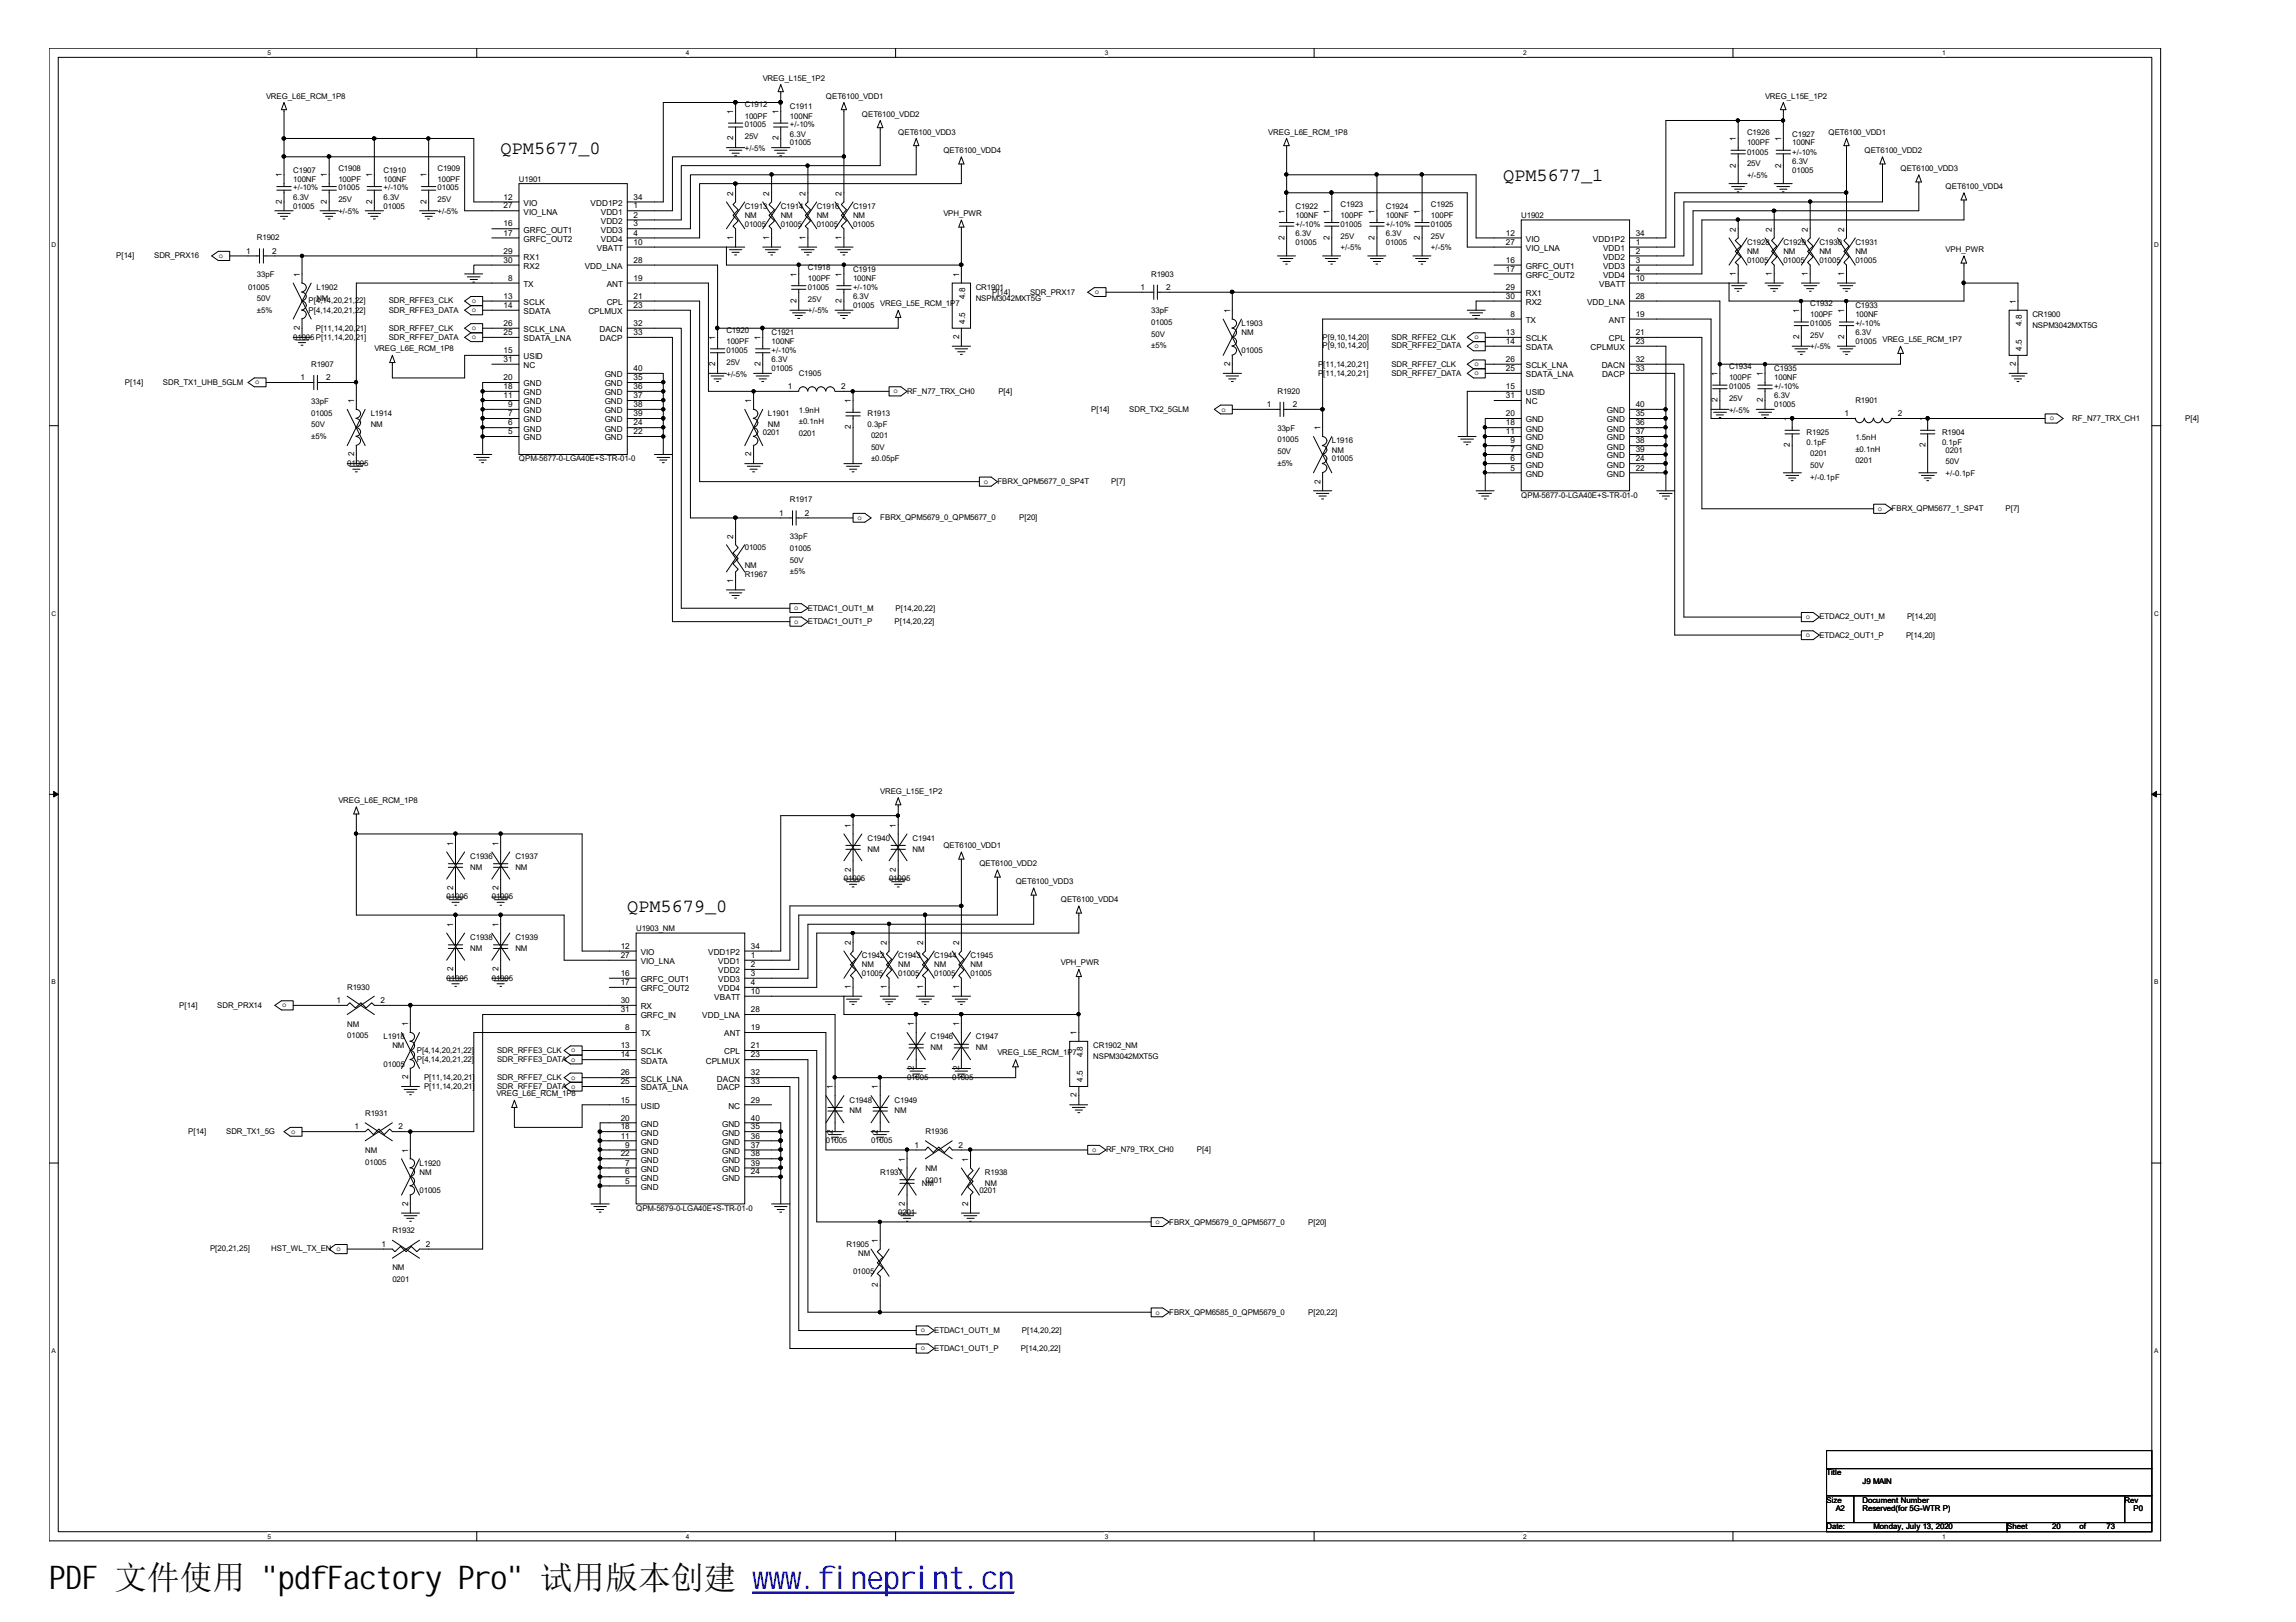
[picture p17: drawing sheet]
<svg xmlns="http://www.w3.org/2000/svg" width="297mm" height="210mm" viewBox="0 0 297 210" stroke-linecap="round" stroke-linejoin="round" font-family="sans-serif">
<defs><g id="words">
<text font-size="4.2" x="6.4" y="205.7">PDF 文件使用 &quot;pdfFactory Pro&quot; 试用版本创建 ww</text>
<text font-size="4.2" fill="#00f" x="99.5" y="205.7">w.fineprint.cn</text>
<g font-size="2.4">
<text x="64.8" y="19.9">QPM5677_0</text>
<text x="194.5" y="23.4">QPM5677_1</text>
<text x="81.2" y="118">QPM5679_0</text>
</g>
<g font-size="1.1">
<text x="94.9" y="14.8" transform="rotate(-90 94.9 14.8)">1</text>
<text x="100.7" y="14.8" transform="rotate(-90 100.7 14.8)">1</text>
<text x="36.4" y="23" transform="rotate(-90 36.4 23)">1</text>
<text x="42.3" y="23" transform="rotate(-90 42.3 23)">1</text>
<text x="48.1" y="23" transform="rotate(-90 48.1 23)">1</text>
<text x="55.2" y="23" transform="rotate(-90 55.2 23)">1</text>
<text x="94.9" y="18.2" transform="rotate(-90 94.9 18.2)">2</text>
<text x="100.7" y="18.2" transform="rotate(-90 100.7 18.2)">2</text>
<text x="224.6" y="21.7" transform="rotate(-90 224.6 21.7)">2</text>
<text x="224.6" y="18.3" transform="rotate(-90 224.6 18.3)">1</text>
<text x="230.4" y="21.7" transform="rotate(-90 230.4 21.7)">2</text>
<text x="230.4" y="18.3" transform="rotate(-90 230.4 18.3)">1</text>
<text x="36.4" y="26.3" transform="rotate(-90 36.4 26.3)">2</text>
<text x="42.3" y="26.3" transform="rotate(-90 42.3 26.3)">2</text>
<text x="48.1" y="26.3" transform="rotate(-90 48.1 26.3)">2</text>
<text x="55.2" y="26.3" transform="rotate(-90 55.2 26.3)">2</text>
<text x="65.2" y="25.8">12</text>
<text x="65.2" y="27">27</text>
<text x="65.2" y="29.3">16</text>
<text x="67.7" y="26.6">VIO</text>
<text x="67.7" y="27.8">VIO_LNA</text>
<text x="76.4" y="26.6">VDD1P2</text>
<text x="77.7" y="27.8">VDD1</text>
<text x="77.7" y="29">VDD2</text>
<text x="82" y="25.8">34</text>
<text x="82" y="27">1</text>
<text x="82" y="28.2">2</text>
<text x="82" y="29.3">3</text>
<text x="94.9" y="25.3" transform="rotate(-90 94.9 25.3)">2</text>
<text x="99.5" y="25.3" transform="rotate(-90 99.5 25.3)">2</text>
<text x="104.2" y="25.3" transform="rotate(-90 104.2 25.3)">2</text>
<text x="108.9" y="25.3" transform="rotate(-90 108.9 25.3)">2</text>
<text x="166.2" y="27.7" transform="rotate(-90 166.2 27.7)">1</text>
<text x="172" y="27.7" transform="rotate(-90 172 27.7)">1</text>
<text x="177.8" y="27.7" transform="rotate(-90 177.8 27.7)">1</text>
<text x="183.7" y="27.7" transform="rotate(-90 183.7 27.7)">1</text>
<text x="224.6" y="30" transform="rotate(-90 224.6 30)">2</text>
<text x="229.2" y="30" transform="rotate(-90 229.2 30)">2</text>
<text x="233.9" y="30" transform="rotate(-90 233.9 30)">2</text>
<text x="238.6" y="30" transform="rotate(-90 238.6 30)">2</text>
<text x="31.8" y="32.8">1</text>
<text x="35.2" y="32.8">2</text>
<text x="38.8" y="35.8" transform="rotate(-90 38.8 35.8)">1</text>
<text x="65.2" y="34">30</text>
<text x="65.2" y="32.8">29</text>
<text x="65.2" y="30.5">17</text>
<text x="67.7" y="34.8">RX2</text>
<text x="67.7" y="33.6">RX1</text>
<text x="67.7" y="30.1">GRFC_OUT1</text>
<text x="67.7" y="31.3">GRFC_OUT2</text>
<text x="75.6" y="34.8">VDD_LNA</text>
<text x="77.2" y="32.5">VBATT</text>
<text x="77.7" y="30.1">VDD3</text>
<text x="77.7" y="31.3">VDD4</text>
<text x="82" y="34">28</text>
<text x="82" y="30.5">4</text>
<text x="82" y="31.7">10</text>
<text x="94.9" y="31" transform="rotate(-90 94.9 31)">1</text>
<text x="99.5" y="31" transform="rotate(-90 99.5 31)">1</text>
<text x="103" y="35.8" transform="rotate(-90 103 35.8)">1</text>
<text x="104.2" y="31" transform="rotate(-90 104.2 31)">1</text>
<text x="108.9" y="35.8" transform="rotate(-90 108.9 35.8)">1</text>
<text x="108.9" y="31" transform="rotate(-90 108.9 31)">1</text>
<text x="124.1" y="35.8" transform="rotate(-90 124.1 35.8)">1</text>
<text x="166.2" y="31" transform="rotate(-90 166.2 31)">2</text>
<text x="172" y="31" transform="rotate(-90 172 31)">2</text>
<text x="177.8" y="31" transform="rotate(-90 177.8 31)">2</text>
<text x="183.7" y="31" transform="rotate(-90 183.7 31)">2</text>
<text x="194.8" y="30.5">12</text>
<text x="194.8" y="31.7">27</text>
<text x="194.8" y="34">16</text>
<text x="194.8" y="35.2">17</text>
<text x="197.4" y="31.3">VIO</text>
<text x="197.4" y="32.5">VIO_LNA</text>
<text x="197.4" y="34.8">GRFC_OUT1</text>
<text x="197.4" y="36">GRFC_OUT2</text>
<text x="206.1" y="31.3">VDD1P2</text>
<text x="207.4" y="32.5">VDD1</text>
<text x="207.4" y="33.6">VDD2</text>
<text x="207.4" y="34.8">VDD3</text>
<text x="207.4" y="36">VDD4</text>
<text x="211.6" y="30.5">34</text>
<text x="211.6" y="31.7">1</text>
<text x="211.6" y="32.8">2</text>
<text x="211.6" y="34">3</text>
<text x="211.6" y="35.2">4</text>
<text x="224.6" y="35.7" transform="rotate(-90 224.6 35.7)">1</text>
<text x="229.2" y="35.7" transform="rotate(-90 229.2 35.7)">1</text>
<text x="233.9" y="35.7" transform="rotate(-90 233.9 35.7)">1</text>
<text x="238.6" y="35.7" transform="rotate(-90 238.6 35.7)">1</text>
<text x="65.2" y="38.7">13</text>
<text x="65.2" y="39.8">14</text>
<text x="65.7" y="36.3">8</text>
<text x="67.7" y="37.1">TX</text>
<text x="67.7" y="39.5">SCLK</text>
<text x="67.7" y="40.7">SDATA</text>
<text x="76.1" y="40.7">CPLMUX</text>
<text x="78.5" y="39.5">CPL</text>
<text x="78.5" y="37.1">ANT</text>
<text x="82" y="39.8">23</text>
<text x="82" y="38.7">21</text>
<text x="82" y="36.3">19</text>
<text x="103" y="39.2" transform="rotate(-90 103 39.2)">2</text>
<text x="108.9" y="39.2" transform="rotate(-90 108.9 39.2)">2</text>
<text x="124.9" y="41.9" transform="rotate(-90 124.9 41.9)">4.5</text>
<text x="124.9" y="38.7" transform="rotate(-90 124.9 38.7)">4.8</text>
<text x="147.5" y="37.5">1</text>
<text x="150.9" y="37.5">2</text>
<text x="159.1" y="40.5" transform="rotate(-90 159.1 40.5)">1</text>
<text x="194.8" y="38.7">30</text>
<text x="194.8" y="37.5">29</text>
<text x="195.4" y="41">8</text>
<text x="197.4" y="41.8">TX</text>
<text x="197.4" y="39.5">RX2</text>
<text x="197.4" y="38.3">RX1</text>
<text x="205.3" y="39.5">VDD_LNA</text>
<text x="206.9" y="37.1">VBATT</text>
<text x="208.2" y="41.8">ANT</text>
<text x="211.6" y="41">19</text>
<text x="211.6" y="38.7">28</text>
<text x="211.6" y="36.3">10</text>
<text x="232.7" y="40.5" transform="rotate(-90 232.7 40.5)">1</text>
<text x="238.6" y="40.5" transform="rotate(-90 238.6 40.5)">1</text>
<text x="260.8" y="39.3" transform="rotate(-90 260.8 39.3)">1</text>
<text x="38.8" y="42.7" transform="rotate(-90 38.8 42.7)">2</text>
<text x="65.2" y="43.4">25</text>
<text x="65.2" y="45.7">15</text>
<text x="65.2" y="42.2">26</text>
<text x="65.2" y="46.8">31</text>
<text x="67.7" y="46.5">USID</text>
<text x="67.7" y="44.2">SDATA_LNA</text>
<text x="67.7" y="43">SCLK_LNA</text>
<text x="67.7" y="47.6">NC</text>
<text x="77.6" y="43">DACN</text>
<text x="77.6" y="44.2">DACP</text>
<text x="82" y="42.2">32</text>
<text x="82" y="43.4">33</text>
<text x="92.5" y="47.4" transform="rotate(-90 92.5 47.4)">2</text>
<text x="92.5" y="44" transform="rotate(-90 92.5 44)">1</text>
<text x="98.4" y="47.4" transform="rotate(-90 98.4 47.4)">2</text>
<text x="98.4" y="44" transform="rotate(-90 98.4 44)">1</text>
<text x="124.1" y="43.9" transform="rotate(-90 124.1 43.9)">2</text>
<text x="159.1" y="47.4" transform="rotate(-90 159.1 47.4)">2</text>
<text x="194.8" y="46.8">26</text>
<text x="194.8" y="43.4">13</text>
<text x="194.8" y="44.5">14</text>
<text x="197.4" y="47.6">SCLK_LNA</text>
<text x="197.4" y="44.2">SCLK</text>
<text x="197.4" y="45.3">SDATA</text>
<text x="205.8" y="45.3">CPLMUX</text>
<text x="207.2" y="47.6">DACN</text>
<text x="208.2" y="44.2">CPL</text>
<text x="211.6" y="43.4">21</text>
<text x="211.6" y="46.8">32</text>
<text x="211.6" y="44.5">23</text>
<text x="232.7" y="43.9" transform="rotate(-90 232.7 43.9)">2</text>
<text x="238.6" y="43.9" transform="rotate(-90 238.6 43.9)">2</text>
<text x="260.8" y="47.4" transform="rotate(-90 260.8 47.4)">2</text>
<text x="261.6" y="45.4" transform="rotate(-90 261.6 45.4)">4.5</text>
<text x="261.6" y="42.2" transform="rotate(-90 261.6 42.2)">4.8</text>
<text x="38.9" y="49.2">1</text>
<text x="42.2" y="49.2">2</text>
<text x="45.8" y="52.2" transform="rotate(-90 45.8 52.2)">1</text>
<text x="65.2" y="51.5">11</text>
<text x="65.2" y="50.3">18</text>
<text x="65.2" y="49.2">20</text>
<text x="65.7" y="53.9">7</text>
<text x="65.7" y="52.7">9</text>
<text x="67.7" y="53.5">GND</text>
<text x="67.7" y="52.3">GND</text>
<text x="67.7" y="51.2">GND</text>
<text x="67.7" y="50">GND</text>
<text x="78.2" y="53.5">GND</text>
<text x="78.2" y="52.3">GND</text>
<text x="78.2" y="51.2">GND</text>
<text x="78.2" y="50">GND</text>
<text x="78.2" y="48.8">GND</text>
<text x="82" y="53.9">39</text>
<text x="82" y="52.7">38</text>
<text x="82" y="51.5">37</text>
<text x="82" y="50.3">36</text>
<text x="82" y="49.2">35</text>
<text x="82" y="48">40</text>
<text x="97.2" y="52.2" transform="rotate(-90 97.2 52.2)">1</text>
<text x="101.9" y="50.3">1</text>
<text x="108.8" y="50.3">2</text>
<text x="110.1" y="52.2" transform="rotate(-90 110.1 52.2)">1</text>
<text x="163.9" y="52.7">1</text>
<text x="167.3" y="52.7">2</text>
<text x="194.8" y="48">25</text>
<text x="194.8" y="50.3">15</text>
<text x="194.8" y="51.5">31</text>
<text x="194.8" y="53.9">20</text>
<text x="197.4" y="51.2">USID</text>
<text x="197.4" y="48.8">SDATA_LNA</text>
<text x="197.4" y="52.3">NC</text>
<text x="207.3" y="48.8">DACP</text>
<text x="207.9" y="53.5">GND</text>
<text x="211.6" y="48">33</text>
<text x="211.6" y="53.9">35</text>
<text x="211.6" y="52.7">40</text>
<text x="222.2" y="52" transform="rotate(-90 222.2 52)">2</text>
<text x="222.2" y="48.7" transform="rotate(-90 222.2 48.7)">1</text>
<text x="228" y="52" transform="rotate(-90 228 52)">2</text>
<text x="228" y="48.7" transform="rotate(-90 228 48.7)">1</text>
<text x="238.6" y="53.9">1</text>
<text x="245.5" y="53.9">2</text>
<text x="45.8" y="59.1" transform="rotate(-90 45.8 59.1)">2</text>
<text x="65.7" y="56.2">5</text>
<text x="65.7" y="55">6</text>
<text x="67.7" y="57">GND</text>
<text x="67.7" y="55.9">GND</text>
<text x="67.7" y="54.7">GND</text>
<text x="78.2" y="57">GND</text>
<text x="78.2" y="55.9">GND</text>
<text x="78.2" y="54.7">GND</text>
<text x="82" y="56.2">22</text>
<text x="82" y="55">24</text>
<text x="97.2" y="59.1" transform="rotate(-90 97.2 59.1)">2</text>
<text x="110.1" y="55.6" transform="rotate(-90 110.1 55.6)">2</text>
<text x="170.8" y="55.7" transform="rotate(-90 170.8 55.7)">1</text>
<text x="194.8" y="56.2">11</text>
<text x="194.8" y="55">18</text>
<text x="195.4" y="59.7">6</text>
<text x="195.4" y="58.5">7</text>
<text x="195.4" y="57.4">9</text>
<text x="197.4" y="59.3">GND</text>
<text x="197.4" y="58.2">GND</text>
<text x="197.4" y="57">GND</text>
<text x="197.4" y="55.9">GND</text>
<text x="197.4" y="54.7">GND</text>
<text x="207.9" y="59.3">GND</text>
<text x="207.9" y="58.2">GND</text>
<text x="207.9" y="57">GND</text>
<text x="207.9" y="55.9">GND</text>
<text x="207.9" y="54.7">GND</text>
<text x="211.6" y="59.7">24</text>
<text x="211.6" y="58.5">39</text>
<text x="211.6" y="57.4">38</text>
<text x="211.6" y="56.2">37</text>
<text x="211.6" y="55">36</text>
<text x="231.6" y="57.9" transform="rotate(-90 231.6 57.9)">2</text>
<text x="231.6" y="54.5" transform="rotate(-90 231.6 54.5)">1</text>
<text x="249.1" y="57.9" transform="rotate(-90 249.1 57.9)">2</text>
<text x="249.1" y="54.5" transform="rotate(-90 249.1 54.5)">1</text>
<text x="170.8" y="62.6" transform="rotate(-90 170.8 62.6)">2</text>
<text x="195.4" y="60.9">5</text>
<text x="197.4" y="61.7">GND</text>
<text x="197.4" y="60.5">GND</text>
<text x="207.9" y="61.7">GND</text>
<text x="207.9" y="60.5">GND</text>
<text x="211.6" y="60.9">22</text>
<text x="94.9" y="69.7" transform="rotate(-90 94.9 69.7)">2</text>
<text x="100.8" y="66.7">1</text>
<text x="104.1" y="66.7">2</text>
<text x="94.9" y="75.4" transform="rotate(-90 94.9 75.4)">1</text>
<text x="110.1" y="107.1" transform="rotate(-90 110.1 107.1)">1</text>
<text x="115.9" y="107.1" transform="rotate(-90 115.9 107.1)">1</text>
<text x="58.6" y="109.4" transform="rotate(-90 58.6 109.4)">1</text>
<text x="64.5" y="109.4" transform="rotate(-90 64.5 109.4)">1</text>
<text x="110.1" y="112.8" transform="rotate(-90 110.1 112.8)">2</text>
<text x="115.9" y="112.8" transform="rotate(-90 115.9 112.8)">2</text>
<text x="58.6" y="119.9" transform="rotate(-90 58.6 119.9)">1</text>
<text x="58.6" y="115.2" transform="rotate(-90 58.6 115.2)">2</text>
<text x="64.5" y="119.9" transform="rotate(-90 64.5 119.9)">1</text>
<text x="64.5" y="115.2" transform="rotate(-90 64.5 115.2)">2</text>
<text x="58.6" y="125.7" transform="rotate(-90 58.6 125.7)">2</text>
<text x="64.5" y="125.7" transform="rotate(-90 64.5 125.7)">2</text>
<text x="80.3" y="122.8">12</text>
<text x="80.3" y="124">27</text>
<text x="82.9" y="123.6">VIO</text>
<text x="82.9" y="124.8">VIO_LNA</text>
<text x="91.6" y="123.6">VDD1P2</text>
<text x="92.9" y="124.8">VDD1</text>
<text x="92.9" y="126">VDD2</text>
<text x="97.2" y="122.8">34</text>
<text x="97.2" y="124">1</text>
<text x="97.2" y="125.2">2</text>
<text x="110.1" y="122.3" transform="rotate(-90 110.1 122.3)">2</text>
<text x="114.7" y="122.3" transform="rotate(-90 114.7 122.3)">2</text>
<text x="119.4" y="122.3" transform="rotate(-90 119.4 122.3)">2</text>
<text x="124.1" y="122.3" transform="rotate(-90 124.1 122.3)">2</text>
<text x="43.5" y="129.8">1</text>
<text x="49.2" y="129.8">2</text>
<text x="80.3" y="129.8">30</text>
<text x="80.3" y="131">31</text>
<text x="80.3" y="126.3">16</text>
<text x="80.3" y="127.5">17</text>
<text x="82.9" y="130.6">RX</text>
<text x="82.9" y="131.8">GRFC_IN</text>
<text x="82.9" y="127.1">GRFC_OUT1</text>
<text x="82.9" y="128.3">GRFC_OUT2</text>
<text x="90.8" y="131.8">VDD_LNA</text>
<text x="92.4" y="129.4">VBATT</text>
<text x="92.9" y="127.1">VDD3</text>
<text x="92.9" y="128.3">VDD4</text>
<text x="97.2" y="131">28</text>
<text x="97.2" y="126.3">3</text>
<text x="97.2" y="127.5">4</text>
<text x="97.2" y="128.6">10</text>
<text x="110.1" y="128" transform="rotate(-90 110.1 128)">1</text>
<text x="114.7" y="128" transform="rotate(-90 114.7 128)">1</text>
<text x="119.4" y="128" transform="rotate(-90 119.4 128)">1</text>
<text x="124.1" y="128" transform="rotate(-90 124.1 128)">1</text>
<text x="52.8" y="132.8" transform="rotate(-90 52.8 132.8)">1</text>
<text x="80.3" y="135.7">13</text>
<text x="80.3" y="136.8">14</text>
<text x="80.9" y="133.3">8</text>
<text x="82.9" y="134.1">TX</text>
<text x="82.9" y="136.5">SCLK</text>
<text x="82.9" y="137.6">SDATA</text>
<text x="91.3" y="137.6">CPLMUX</text>
<text x="93.7" y="136.5">CPL</text>
<text x="93.7" y="134.1">ANT</text>
<text x="97.2" y="136.8">23</text>
<text x="97.2" y="135.7">21</text>
<text x="97.2" y="133.3">19</text>
<text x="118.2" y="132.8" transform="rotate(-90 118.2 132.8)">1</text>
<text x="124.1" y="132.8" transform="rotate(-90 124.1 132.8)">1</text>
<text x="139.3" y="134" transform="rotate(-90 139.3 134)">1</text>
<text x="140.1" y="136.8" transform="rotate(-90 140.1 136.8)">4.8</text>
<text x="52.8" y="139.7" transform="rotate(-90 52.8 139.7)">2</text>
<text x="80.3" y="140.3">25</text>
<text x="80.3" y="142.7">15</text>
<text x="80.3" y="139.2">26</text>
<text x="82.9" y="143.5">USID</text>
<text x="82.9" y="141.1">SDATA_LNA</text>
<text x="82.9" y="140">SCLK_LNA</text>
<text x="92.8" y="140">DACN</text>
<text x="92.8" y="141.1">DACP</text>
<text x="94.2" y="143.5">NC</text>
<text x="97.2" y="142.7">29</text>
<text x="97.2" y="139.2">32</text>
<text x="97.2" y="140.3">33</text>
<text x="107.7" y="141" transform="rotate(-90 107.7 141)">1</text>
<text x="113.6" y="141" transform="rotate(-90 113.6 141)">1</text>
<text x="118.2" y="138.5" transform="rotate(-90 118.2 138.5)">2</text>
<text x="124.1" y="138.5" transform="rotate(-90 124.1 138.5)">2</text>
<text x="139.3" y="142" transform="rotate(-90 139.3 142)">2</text>
<text x="140.1" y="140" transform="rotate(-90 140.1 140)">4.5</text>
<text x="45.8" y="146.1">1</text>
<text x="51.6" y="146.1">2</text>
<text x="52.8" y="149.2" transform="rotate(-90 52.8 149.2)">1</text>
<text x="80.3" y="149.7">22</text>
<text x="80.3" y="147.3">11</text>
<text x="80.3" y="146.1">18</text>
<text x="80.3" y="145">20</text>
<text x="80.9" y="148.5">9</text>
<text x="82.9" y="149.3">GND</text>
<text x="82.9" y="148.1">GND</text>
<text x="82.9" y="147">GND</text>
<text x="82.9" y="145.8">GND</text>
<text x="93.4" y="149.3">GND</text>
<text x="93.4" y="148.1">GND</text>
<text x="93.4" y="147">GND</text>
<text x="93.4" y="145.8">GND</text>
<text x="97.2" y="149.7">38</text>
<text x="97.2" y="148.5">37</text>
<text x="97.2" y="147.3">36</text>
<text x="97.2" y="146.1">35</text>
<text x="97.2" y="145">40</text>
<text x="107.7" y="146.7" transform="rotate(-90 107.7 146.7)">2</text>
<text x="113.6" y="146.7" transform="rotate(-90 113.6 146.7)">2</text>
<text x="118.3" y="148.5">1</text>
<text x="124" y="148.5">2</text>
<text x="80.9" y="153.2">5</text>
<text x="80.9" y="152">6</text>
<text x="80.9" y="150.8">7</text>
<text x="82.9" y="154">GND</text>
<text x="82.9" y="152.8">GND</text>
<text x="82.9" y="151.7">GND</text>
<text x="82.9" y="150.5">GND</text>
<text x="93.4" y="152.8">GND</text>
<text x="93.4" y="151.7">GND</text>
<text x="93.4" y="150.5">GND</text>
<text x="97.2" y="152">24</text>
<text x="97.2" y="150.8">39</text>
<text x="117.1" y="150.3" transform="rotate(-90 117.1 150.3)">1</text>
<text x="125.3" y="150.3" transform="rotate(-90 125.3 150.3)">1</text>
<text x="49.4" y="161.3">1</text>
<text x="52.8" y="156.1" transform="rotate(-90 52.8 156.1)">2</text>
<text x="55.1" y="161.3">2</text>
<text x="113.6" y="160.8" transform="rotate(-90 113.6 160.8)">1</text>
<text x="117.1" y="156.1" transform="rotate(-90 117.1 156.1)">2</text>
<text x="125.3" y="156.1" transform="rotate(-90 125.3 156.1)">2</text>
<text x="113.6" y="166.6" transform="rotate(-90 113.6 166.6)">2</text>
</g>
<g font-size="1">
<text x="98.7" y="10.4">VREG_L15E_1P2</text>
<text x="34.4" y="12.8">VREG_L6E_RCM_1P8</text>
<text x="96.4" y="13.9">C1912</text>
<text x="96.4" y="15.3">100PF</text>
<text x="96.4" y="16.5">01005</text>
<text x="102.2" y="14.2">C1911</text>
<text x="102.2" y="15.3">100NF</text>
<text x="102.2" y="17.7">6.3V</text>
<text x="102.2" y="16.5">+/-10%</text>
<text x="106.8" y="12.8">QET6100_VDD1</text>
<text x="111.5" y="15.1">QET6100_VDD2</text>
<text x="116.2" y="17.4">QET6100_VDD3</text>
<text x="164.1" y="17.4">VREG_L6E_RCM_1P8</text>
<text x="226" y="17.4">C1926</text>
<text x="228.3" y="12.8">VREG_L15E_1P2</text>
<text x="231.9" y="17.7">C1927</text>
<text x="236.6" y="17.4">QET6100_VDD1</text>
<text x="37.9" y="22.3">C1907</text>
<text x="37.9" y="23.5">100NF</text>
<text x="43.8" y="22.1">C1908</text>
<text x="43.8" y="23.5">100PF</text>
<text x="49.6" y="22.3">C1910</text>
<text x="49.6" y="23.5">100NF</text>
<text x="56.6" y="22.1">C1909</text>
<text x="56.6" y="23.5">100PF</text>
<text x="67.1" y="23.5">U1901</text>
<text x="96.4" y="18">25V</text>
<text x="96.4" y="19.5">+/-5%</text>
<text x="102.2" y="18.8">01005</text>
<text x="122" y="19.7">QET6100_VDD4</text>
<text x="226" y="18.8">100PF</text>
<text x="226" y="20">01005</text>
<text x="226" y="21.5">25V</text>
<text x="226" y="23">+/-5%</text>
<text x="231.9" y="18.8">100NF</text>
<text x="231.9" y="22.3">01005</text>
<text x="231.9" y="21.2">6.3V</text>
<text x="231.9" y="20">+/-10%</text>
<text x="241.2" y="19.7">QET6100_VDD2</text>
<text x="245.9" y="22.1">QET6100_VDD3</text>
<text x="37.9" y="24.7">+/-10%</text>
<text x="37.9" y="27">01005</text>
<text x="37.9" y="25.8">6.3V</text>
<text x="43.8" y="24.7">01005</text>
<text x="43.8" y="26.2">25V</text>
<text x="43.8" y="27.7">+/-5%</text>
<text x="49.6" y="27">01005</text>
<text x="49.6" y="25.8">6.3V</text>
<text x="49.6" y="24.7">+/-10%</text>
<text x="56.6" y="24.7">01005</text>
<text x="56.6" y="26.2">25V</text>
<text x="56.6" y="27.7">+/-5%</text>
<text x="96.4" y="27">C1913</text>
<text x="96.4" y="28.2">NM</text>
<text x="96.4" y="29.4">01005</text>
<text x="101" y="27">C1914</text>
<text x="101" y="28.2">NM</text>
<text x="101" y="29.4">01005</text>
<text x="105.7" y="27">C1916</text>
<text x="105.7" y="28.2">NM</text>
<text x="105.7" y="29.4">01005</text>
<text x="110.4" y="27">C1917</text>
<text x="110.4" y="28.2">NM</text>
<text x="110.4" y="29.4">01005</text>
<text x="122" y="28">VPH_PWR</text>
<text x="167.6" y="27">C1922</text>
<text x="167.6" y="28.2">100NF</text>
<text x="167.6" y="29.4">+/-10%</text>
<text x="173.4" y="26.8">C1923</text>
<text x="173.4" y="28.2">100PF</text>
<text x="173.4" y="29.4">01005</text>
<text x="179.3" y="27">C1924</text>
<text x="179.3" y="28.2">100NF</text>
<text x="179.3" y="29.4">+/-10%</text>
<text x="185.1" y="26.8">C1925</text>
<text x="185.1" y="28.2">100PF</text>
<text x="185.1" y="29.4">01005</text>
<text x="196.8" y="28.2">U1902</text>
<text x="251.7" y="24.4">QET6100_VDD4</text>
<text x="15" y="33.4">P[14]</text>
<text x="19.9" y="33.4">SDR_PRX16</text>
<text x="28.3" y="33.4">o</text>
<text x="33.2" y="31.1">R1902</text>
<text x="33.2" y="35.9">33pF</text>
<text x="104.5" y="34.9">C1918</text>
<text x="110.4" y="35.2">C1919</text>
<text x="148.9" y="35.8">R1903</text>
<text x="167.6" y="31.7">01005</text>
<text x="167.6" y="30.5">6.3V</text>
<text x="173.4" y="30.9">25V</text>
<text x="173.4" y="32.4">+/-5%</text>
<text x="179.3" y="31.7">01005</text>
<text x="179.3" y="30.5">6.3V</text>
<text x="185.1" y="30.9">25V</text>
<text x="185.1" y="32.4">+/-5%</text>
<text x="226" y="31.7">C1928</text>
<text x="226" y="32.9">NM</text>
<text x="226" y="34">01005</text>
<text x="230.7" y="31.7">C1929</text>
<text x="230.7" y="32.9">NM</text>
<text x="230.7" y="34">01005</text>
<text x="235.4" y="31.7">C1930</text>
<text x="235.4" y="32.9">NM</text>
<text x="235.4" y="34">01005</text>
<text x="240" y="31.7">C1931</text>
<text x="240" y="32.9">NM</text>
<text x="240" y="34">01005</text>
<text x="251.7" y="32.6">VPH_PWR</text>
<text x="32.1" y="37.5">01005</text>
<text x="33.2" y="38.9">50V</text>
<text x="33.2" y="40.4">±5%</text>
<text x="39.9" y="39.3">P[4,14,20,21,22]</text>
<text x="39.9" y="40.4">P[4,14,20,21,22]</text>
<text x="40.9" y="37.5">L1902</text>
<text x="40.9" y="38.9">NM</text>
<text x="50.3" y="39.3">SDR_RFFE3_CLK</text>
<text x="50.3" y="40.4">SDR_RFFE3_DATA</text>
<text x="61" y="39.2">o</text>
<text x="61" y="40.4">o</text>
<text x="104.5" y="36.3">100PF</text>
<text x="104.5" y="37.5">01005</text>
<text x="104.5" y="39">25V</text>
<text x="104.5" y="40.6">+/-5%</text>
<text x="110.4" y="36.3">100NF</text>
<text x="110.4" y="39.8">01005</text>
<text x="110.4" y="38.7">6.3V</text>
<text x="110.4" y="37.5">+/-10%</text>
<text x="113.9" y="39.6">VREG_L5E_RCM_1P7</text>
<text x="126.2" y="37.5">CR1901</text>
<text x="126.2" y="38.9">NSPM3042MXT5G</text>
<text x="128.4" y="38.1">P[14]</text>
<text x="133.3" y="38.1">SDR_PRX17</text>
<text x="141.6" y="38.1">o</text>
<text x="148.9" y="40.6">33pF</text>
<text x="234.2" y="39.6">C1932</text>
<text x="234.2" y="41">100PF</text>
<text x="240" y="39.8">C1933</text>
<text x="240" y="41">100NF</text>
<text x="262.9" y="41">CR1900</text>
<text x="37.9" y="44">01005P[11,14,20,21]</text>
<text x="40.3" y="47.5">R1907</text>
<text x="40.9" y="42.8">P[11,14,20,21]</text>
<text x="48.4" y="45.5">VREG_L6E_RCM_1P8</text>
<text x="50.3" y="42.8">SDR_RFFE7_CLK</text>
<text x="50.3" y="44">SDR_RFFE7_DATA</text>
<text x="61" y="42.7">o</text>
<text x="61" y="43.9">o</text>
<text x="94" y="43.1">C1920</text>
<text x="94" y="44.5">100PF</text>
<text x="94" y="45.7">01005</text>
<text x="94" y="47.2">25V</text>
<text x="99.8" y="43.4">C1921</text>
<text x="99.8" y="44.5">100NF</text>
<text x="99.8" y="46.9">6.3V</text>
<text x="99.8" y="45.7">+/-10%</text>
<text x="148.9" y="42.1">01005</text>
<text x="148.9" y="43.6">50V</text>
<text x="148.9" y="45.1">±5%</text>
<text x="160.6" y="42.2">L1903</text>
<text x="160.6" y="43.4">NM</text>
<text x="160.6" y="45.7">01005</text>
<text x="170.5" y="47.5">P</text>
<text x="171.1" y="44">P[9,10,14,20]</text>
<text x="171.1" y="45.1">P[9,10,14,20]</text>
<text x="171.2" y="47.5">[11,14,20,21]</text>
<text x="180" y="44">SDR_RFFE2_CLK</text>
<text x="180" y="45.1">SDR_RFFE2_DATA</text>
<text x="180" y="47.5">SDR_RFFE7_CLK</text>
<text x="190.8" y="43.9">o</text>
<text x="190.8" y="45.1">o</text>
<text x="190.8" y="47.4">o</text>
<text x="223.7" y="47.8">C1934</text>
<text x="234.2" y="42.2">01005</text>
<text x="234.2" y="43.7">25V</text>
<text x="234.2" y="45.2">+/-5%</text>
<text x="240" y="42.2">+/-10%</text>
<text x="240" y="44.5">01005</text>
<text x="240" y="43.4">6.3V</text>
<text x="243.5" y="44.3">VREG_L5E_RCM_1P7</text>
<text x="262.9" y="42.4">NSPM3042MXT5G</text>
<text x="16.2" y="49.8">P[14]</text>
<text x="21.1" y="49.8">SDR_TX1_UHB_5GLM</text>
<text x="33" y="49.8">o</text>
<text x="40.3" y="52.3">33pF</text>
<text x="40.3" y="53.8">01005</text>
<text x="48" y="53.9">L1914</text>
<text x="94" y="48.7">+/-5%</text>
<text x="99.4" y="53.9">L1901</text>
<text x="99.8" y="48">01005</text>
<text x="103.3" y="48.6">C1905</text>
<text x="103.3" y="53.4">1.9nH</text>
<text x="112.2" y="53.9">R1913</text>
<text x="115.6" y="50.9">o</text>
<text x="117.3" y="50.9">RF_N77_TRX_CH0</text>
<text x="129.2" y="50.9">P[4]</text>
<text x="141.2" y="53.3">P[14]</text>
<text x="146.1" y="53.3">SDR_TX2_5GLM</text>
<text x="158" y="53.3">o</text>
<text x="165.3" y="50.9">R1920</text>
<text x="170.5" y="48.6">P</text>
<text x="171.2" y="48.6">[11,14,20,21]</text>
<text x="180" y="48.6">SDR_RFFE7_DATA</text>
<text x="190.8" y="48.6">o</text>
<text x="223.7" y="49.2">100PF</text>
<text x="223.7" y="50.4">01005</text>
<text x="223.7" y="51.9">25V</text>
<text x="223.7" y="53.4">+/-5%</text>
<text x="229.5" y="50.4">+/-10%</text>
<text x="229.5" y="48">C1935</text>
<text x="229.5" y="49.2">100NF</text>
<text x="229.5" y="52.7">01005</text>
<text x="229.5" y="51.5">6.3V</text>
<text x="240" y="52.1">R1901</text>
<text x="40.3" y="55.3">50V</text>
<text x="40.3" y="56.8">±5%</text>
<text x="48" y="55.3">NM</text>
<text x="67.1" y="59.7">QPM-5677-0-LGA40E+S-TR-01-0</text>
<text x="98.7" y="56.2">0201</text>
<text x="99.4" y="55.3">NM</text>
<text x="103.3" y="54.9">±0.1nH</text>
<text x="103.3" y="56.4">0201</text>
<text x="112.2" y="55.3">0.3pF</text>
<text x="112.7" y="56.7">0201</text>
<text x="112.7" y="58.2">50V</text>
<text x="112.7" y="59.7">±0.05pF</text>
<text x="165.3" y="55.8">33pF</text>
<text x="165.3" y="57.2">01005</text>
<text x="165.3" y="58.8">50V</text>
<text x="172.3" y="57.4">L1916</text>
<text x="172.3" y="58.6">NM</text>
<text x="172.3" y="59.7">01005</text>
<text x="233.7" y="56.2">R1925</text>
<text x="233.7" y="57.6">0.1pF</text>
<text x="234.2" y="59">0201</text>
<text x="240" y="58.4">±0.1nH</text>
<text x="240" y="60">0201</text>
<text x="240" y="56.9">1.5nH</text>
<text x="251.2" y="56.2">R1904</text>
<text x="251.2" y="57.6">0.1pF</text>
<text x="251.7" y="58.6">0201</text>
<text x="265.2" y="54.4">o</text>
<text x="268.1" y="54.5">RF_N77_TRX_CH1</text>
<text x="282.7" y="54.5">P[4]</text>
<text x="44.9" y="60.3">01005</text>
<text x="102.2" y="65">R1917</text>
<text x="127.3" y="62.6">o</text>
<text x="129" y="62.6">FBRX_QPM5677_0_SP4T</text>
<text x="143.8" y="62.6">P[7]</text>
<text x="165.3" y="60.3">±5%</text>
<text x="196.8" y="64.4">QPM-5677-0-LGA40E+S-TR-01-0</text>
<text x="234.2" y="60.6">50V</text>
<text x="234.2" y="62.1">+/-0.1pF</text>
<text x="251.7" y="60.1">50V</text>
<text x="251.7" y="61.6">+/-0.1pF</text>
<text x="96.4" y="71.2">01005</text>
<text x="102.2" y="69.8">33pF</text>
<text x="102.2" y="71.3">01005</text>
<text x="111" y="67.3">o</text>
<text x="113.9" y="67.3">FBRX_QPM5679_0_QPM5677_0</text>
<text x="131.9" y="67.3">P[20]</text>
<text x="243" y="66.1">o</text>
<text x="244.7" y="66.1">FBRX_QPM5677_1_SP4T</text>
<text x="259.5" y="66.1">P[7]</text>
<text x="96.4" y="74.7">R1967</text>
<text x="96.4" y="73.5">NM</text>
<text x="102.2" y="72.8">50V</text>
<text x="102.2" y="74.3">±5%</text>
<text x="102.7" y="79">o</text>
<text x="102.7" y="80.7">o</text>
<text x="104.5" y="79">ETDAC1_OUT1_M</text>
<text x="104.5" y="80.7">ETDAC1_OUT1_P</text>
<text x="115.7" y="80.7">P[14,20,22]</text>
<text x="115.9" y="79">P[14,20,22]</text>
<text x="233.6" y="80.1">o</text>
<text x="233.6" y="82.5">o</text>
<text x="235.4" y="80.2">ETDAC2_OUT1_M</text>
<text x="235.4" y="82.5">ETDAC2_OUT1_P</text>
<text x="246.6" y="82.5">P[14,20]</text>
<text x="246.7" y="80.2">P[14,20]</text>
<text x="43.8" y="103.9">VREG_L6E_RCM_1P8</text>
<text x="113.9" y="102.7">VREG_L15E_1P2</text>
<text x="60.8" y="111.1">C1936</text>
<text x="60.8" y="112.5">NM</text>
<text x="66.7" y="111.1">C1937</text>
<text x="66.7" y="112.5">NM</text>
<text x="112.2" y="108.8">C1940</text>
<text x="112.2" y="110.2">NM</text>
<text x="118.1" y="108.8">C1941</text>
<text x="118.1" y="110.2">NM</text>
<text x="122" y="109.7">QET6100_VDD1</text>
<text x="126.7" y="112.1">QET6100_VDD2</text>
<text x="57.8" y="116.4">01005</text>
<text x="63.6" y="116.4">01005</text>
<text x="109.2" y="114.1">01005</text>
<text x="115" y="114.1">01005</text>
<text x="131.4" y="114.4">QET6100_VDD3</text>
<text x="137.2" y="116.7">QET6100_VDD4</text>
<text x="60.8" y="121.6">C1938</text>
<text x="60.8" y="123">NM</text>
<text x="66.7" y="121.6">C1939</text>
<text x="66.7" y="123">NM</text>
<text x="82.3" y="120.5">U1903_NM</text>
<text x="111.5" y="124">C1942</text>
<text x="111.5" y="125.2">NM</text>
<text x="116.2" y="124">C1943</text>
<text x="116.2" y="125.2">NM</text>
<text x="120.9" y="124">C1944</text>
<text x="120.9" y="125.2">NM</text>
<text x="125.6" y="124">C1945</text>
<text x="125.6" y="125.2">NM</text>
<text x="137.2" y="124.9">VPH_PWR</text>
<text x="23.2" y="130.4">P[14]</text>
<text x="28.1" y="130.4">SDR_PRX14</text>
<text x="36.5" y="130.4">o</text>
<text x="44.9" y="128.1">R1930</text>
<text x="57.8" y="126.9">01005</text>
<text x="63.6" y="126.9">01005</text>
<text x="111.5" y="126.3">01005</text>
<text x="116.2" y="126.3">01005</text>
<text x="120.9" y="126.3">01005</text>
<text x="125.6" y="126.3">01005</text>
<text x="44.9" y="132.9">NM</text>
<text x="44.9" y="134.4">01005</text>
<text x="49.6" y="134.5">L1918</text>
<text x="50.8" y="135.7">NM</text>
<text x="53.9" y="136.2">P[4,14,20,21,22]</text>
<text x="53.9" y="137.4">P[4,14,20,21,22]</text>
<text x="64.3" y="136.2">SDR_RFFE3_CLK</text>
<text x="64.3" y="137.4">SDR_RFFE3_DATA o</text>
<text x="73.9" y="136.2">o</text>
<text x="120.4" y="134.5">C1946</text>
<text x="120.4" y="135.9">NM</text>
<text x="126.2" y="134.5">C1947</text>
<text x="126.2" y="135.9">NM</text>
<text x="129" y="136.6">VREG_L5E_RCM_1P7</text>
<text x="141.4" y="135.7">CR1902_NM</text>
<text x="141.4" y="137.1">NSPM3042MXT5G</text>
<text x="49.6" y="138">01005</text>
<text x="54.9" y="139.8">P[11,14,20,21]</text>
<text x="54.9" y="140.9">P[11,14,20,21]</text>
<text x="64.2" y="141.9">VREG_L6E_RCM_1P8</text>
<text x="64.3" y="139.8">SDR_RFFE7_CLK</text>
<text x="64.3" y="140.9">SDR_RFFE7_DATA o</text>
<text x="73.9" y="139.7">o</text>
<text x="109.9" y="142.7">C1948</text>
<text x="115.7" y="142.7">C1949</text>
<text x="117.3" y="139.8">01005</text>
<text x="123.2" y="139.8">01005</text>
<text x="24.3" y="146.8">P[14]</text>
<text x="29.3" y="146.8">SDR_TX1_5G</text>
<text x="37.7" y="146.7">o</text>
<text x="47.2" y="144.4">R1931</text>
<text x="47.2" y="149.2">NM</text>
<text x="106.8" y="147.9">01005</text>
<text x="109.9" y="144.1">NM</text>
<text x="112.7" y="147.9">01005</text>
<text x="115.7" y="144.1">NM</text>
<text x="119.7" y="146.8">R1936</text>
<text x="141.3" y="149.1">o</text>
<text x="143.1" y="149.1">RF_N79_TRX_CH0</text>
<text x="154.9" y="149.1">P[4]</text>
<text x="47.2" y="150.7">01005</text>
<text x="54.3" y="150.8">L1920</text>
<text x="54.3" y="152">NM</text>
<text x="54.3" y="154.4">01005</text>
<text x="113.9" y="152">R1937</text>
<text x="119.3" y="153.4">NM</text>
<text x="119.7" y="151.6">NM</text>
<text x="119.7" y="153.1">0201</text>
<text x="126.7" y="154.4">0201</text>
<text x="127.4" y="152">R1938</text>
<text x="127.4" y="153.4">NM</text>
<text x="27.2" y="161.9">P[20,21,25]</text>
<text x="35.1" y="161.9">HST_WL_TX_EN o</text>
<text x="50.8" y="159.6">R1932</text>
<text x="82.3" y="156.7">QPM-5679-0-LGA40E+S-TR-01-0</text>
<text x="109.5" y="161.4">R1905</text>
<text x="116.2" y="157.3">0201</text>
<text x="149.5" y="158.4">o</text>
<text x="151.3" y="158.5">FBRX_QPM5679_0_QPM5677_0</text>
<text x="169.2" y="158.5">P[20]</text>
<text x="50.8" y="164.4">NM</text>
<text x="50.8" y="165.9">0201</text>
<text x="110.4" y="164.9">01005</text>
<text x="111" y="162.5">NM</text>
<text x="119.1" y="172.4">o</text>
<text x="120.9" y="172.5">ETDAC1_OUT1_M</text>
<text x="132.2" y="172.5">P[14,20,22]</text>
<text x="149.5" y="170.1">o</text>
<text x="151.3" y="170.2">FBRX_QPM6585_0_QPM5679_0</text>
<text x="169.2" y="170.2">P[20,22]</text>
<text x="119.1" y="174.8">o</text>
<text x="120.9" y="174.8">ETDAC1_OUT1_P</text>
<text x="132.1" y="174.8">P[14,20,22]</text>
<text x="236.3" y="190.9">Title</text>
<text x="236.3" y="194.5">Size</text>
<text x="236.3" y="197.9">Date:</text>
<text x="237.5" y="195.6">A2</text>
<text x="241" y="192.1">J9 MAIN</text>
<text x="241" y="194.5">Document Number</text>
<text x="241" y="195.6">Reserved(for 5G-WTR P)</text>
<text x="242.4" y="197.9">Monday, July 13, 2020</text>
<text x="259.7" y="197.9">Sheet</text>
<text x="265.5" y="197.9">20</text>
<text x="269" y="197.9">of</text>
<text x="272.5" y="197.9">73</text>
<text x="274.9" y="194.5">Rev</text>
<text x="276" y="195.6">P0</text>
</g>
<g font-size=".8">
<text x="34.6" y="7.1">5</text>
<text x="88.7" y="7.1">4</text>
<text x="142.9" y="7.1">3</text>
<text x="197.1" y="7.1">2</text>
<text x="251.2" y="7.1">1</text>
<text x="6.6" y="32">D</text>
<text x="278.7" y="32">D</text>
<text x="6.6" y="79.7">C</text>
<text x="278.7" y="79.7">C</text>
<text x="6.6" y="127.4">B</text>
<text x="278.7" y="127.4">B</text>
<text x="6.6" y="175.1">A</text>
<text x="278.7" y="175.1">A</text>
<text x="34.6" y="199.1">5</text>
<text x="88.7" y="199.1">4</text>
<text x="142.9" y="199.1">3</text>
<text x="197.1" y="199.1">2</text>
<text x="251.2" y="199.1">1</text>
</g>
</g></defs>
<path d="M6.3 6.2h273.2v193.2h-273.1zM7.5 7.4h270.9v190.8h-270.9z" fill="none" stroke="#000" stroke-width=".13"/>
<g fill="#fff">
<path d="M34.6 6.3h.5v1h-.5z"/>
<path d="M34.6 198.3h.5v1h-.5z"/>
</g>
<path d="M61.7 6.2v1.2M61.7 198.2v1.2" fill="none" stroke="#000" stroke-width=".13"/>
<g fill="#fff">
<path d="M88.7 6.3h.5v1h-.5z"/>
<path d="M88.7 198.3h.5v1h-.5z"/>
</g>
<path d="M115.9 6.2v1.2M115.9 198.2v1.2" fill="none" stroke="#000" stroke-width=".13"/>
<g fill="#fff">
<path d="M142.9 6.3h.5v1h-.5z"/>
<path d="M142.9 198.3h.5v1h-.5z"/>
</g>
<path d="M170 6.2v1.2M170 198.2v1.2" fill="none" stroke="#000" stroke-width=".13"/>
<g fill="#fff">
<path d="M197.1 6.3h.4v1h-.4z"/>
<path d="M197.1 198.3h.4v1h-.4z"/>
</g>
<path d="M224.2 6.2v1.2M224.2 198.2v1.2" fill="none" stroke="#000" stroke-width=".13"/>
<g fill="#fff">
<path d="M251.2 6.3h.5v1h-.5z"/>
<path d="M251.2 198.3h.5v1h-.5z"/>
<path d="M6.6 31.2h.6v1h-.6z"/>
<path d="M278.7 31.2h.6v1h-.6z"/>
<path d="M6.6 78.9h.6v1h-.6z"/>
<path d="M278.7 78.9h.6v1h-.6z"/>
</g>
<path d="M6.4 55.1h1.1M278.4 55.1h1.2" fill="none" stroke="#000" stroke-width=".13"/>
<g fill="#fff">
<path d="M6.6 126.6h.6v1h-.6z"/>
<path d="M278.7 126.6h.5v1h-.5z"/>
</g>
<path d="M6.4 102.8h1.1M278.4 102.8h1.2" fill="none" stroke="#000" stroke-width=".13"/>
<path d="M6.9 102.4l.6 .4-.6 .3zM278.4 102.8l.6-.4v.7z" fill="#000" stroke="#000" stroke-width=".13"/>
<g fill="#fff">
<path d="M6.6 174.3h.6v1h-.6z"/>
<path d="M278.7 174.3h.5v1h-.5z"/>
</g>
<g fill="none" stroke="#000" stroke-width=".13">
<path d="M36.7 13.3l.4 .9h-.7zM36.7 14.2v9.9M36.7 17.9h11.7M55.5 17.9h5.8v8.2h5.8M55.5 17.9v6.2M55.5 17.9h-7.1v6.2M94 19.1h2.4M94.2 15.9h1.9M94.2 16.4h1.9M94.4 19.4h1.6M94.7 19.8h.9M95.2 16.4v2.7"/>
<path d="M95.2 13.3h-9.4v12.8h-4.6M99.8 19.1h2.4M100.1 15.9h1.8M100.1 16.4h1.8M100.2 19.4h1.6M100.5 19.8h1M101 10.9l.3 1h-.6zM101 11.9v4M101 16.4v2.7M101 13.3h-5.8v2.6M109.2 13.3l.3 .9h-.7zM109.2 14.2v11.9l-.4 .4 .7 .6-.7 .8 .7 .7-.7 .7 .4 .3v2.4"/>
<path d="M113.9 16.5v4.9h-25.8v7.1h-6.9M113.9 15.6l.3 .9h-.7zM118.5 17.9l.4 1h-.7zM118.5 18.9v3.7h-29.2v7h-8.1M166.5 17.9l.3 1h-.7zM166.5 18.9v9.9M223.9 19.4h1.9M223.9 19.9h1.9M224.9 15.6v3.8M224.9 19.9v3.9M229.8 19.4h1.8M229.8 19.9h1.8"/>
<path d="M230.7 14.2v5.2M230.7 19.9v3.9M230.7 15.6h-15.2v15.2h-4.7M230.7 13.3l.4 .9h-.8zM238.9 18.9v11.9l-.4 .3 .7 .7-.7 .7 .7 .7-.7 .8 .4 .3v2.3M238.9 17.9l.3 1h-.7zM27.4 33.1l.8-.6h1.5v1.2h-1.5zM29.7 33.1h3.9M33.6 32.2v1.9M34.1 33.1h33M34.1 32.2v1.9M35.6 27.3h2.3"/>
<path d="M35.8 24.1h1.9M35.8 24.6h1.9M35.9 27.6h1.6M36.3 28h.9M36.6 28.3h.3M36.7 24.6v2.7M36.7 20.3h23.4v7h7M37.9 36.6l2.4 4.7M39 36.6a.57 .57 0 0 1 .6 .6 .57 .57 0 0 1-.6 .6M39 37.8a.55 .55 0 0 1 .6 .6 .55 .55 0 0 1-.6 .5M39 39a.57 .57 0 0 1 .6 .5 .57 .57 0 0 1-.6 .6M39.1 33.1v3.5"/>
<path d="M40.3 36.6l-2.4 4.7M41.4 27.3h2.4M41.7 24.1h1.8M41.7 24.6h1.8M41.8 27.6h1.6M42.1 28h1M42.5 28.3h.2M42.6 24.6v2.7M42.6 20.3v3.8M47.2 27.3h2.4M47.5 24.1h1.9M47.5 24.6h1.9"/>
<path d="M47.6 27.6h1.6M48 28h.9M48.3 28.3h.3M48.4 24.6v2.7M54.3 27.3h2.3M54.5 24.1h1.9M54.5 24.6h1.9M54.6 27.6h1.7M55 28h.9M55.3 28.3h.2M55.5 24.6v2.7M60.1 39l.8-.6h1.5v1.2h-1.5z"/>
<path d="M60.1 35.4h2.3M60.5 35.8h1.6M60.8 36.2h1M61.2 36.5h.2M62.4 39h4.7M63.6 30.8h3.5M63.6 29.6h3.5M67.1 23.8h14.1v35h-14.1zM67.1 34.3h-5.8v1.1M67.1 36.6h-21v16.4M81.2 32h15.2M81.2 36.6h10.5v14h5.8"/>
<path d="M81.2 39h9.3v23.3h36.2M81.2 34.3h11.6v10.8M94 26.1l2.4 3.5M94 32v2.3h30.4M94.4 32.3h1.6M94.7 32.7h.9M95 20.2h.3M95 33h.3M95.2 23.8v2.3l-.4 .4 .7 .6-.7 .8 .7 .7-.7 .7 .4 .3v2.4M96.4 26.1l-2.4 3.5M98.7 32h2.3M98.7 26.1l2.3 3.5"/>
<path d="M99 32.3h1.7M99.4 32.7h.9M99.7 33h.2M99.8 22.6v3.5l-.3 .4 .7 .6-.7 .8 .7 .7-.7 .7 .3 .3v2.4M100.9 20.2h.2M101 26.1l-2.3 3.5M102.4 37h1.9M102.4 37.4h1.9M103.3 26.1l2.4 3.5M103.3 32h2.4M103.3 37.4v2.7M103.3 34.3v2.7"/>
<path d="M103.7 32.3h1.6M104.1 32.7h.9M104.4 33h.2M104.5 21.4v4.7l-.3 .4 .7 .6-.7 .8 .7 .7-.7 .7 .3 .3v2.4M105.7 26.1l-2.4 3.5M108 32h2.4M108 26.1l2.4 3.5M108.2 37h1.9M108.2 37.4h1.9M108.4 32.3h1.6M108.7 32.7h.9M109.1 33h.2"/>
<path d="M109.2 37.4v2.7M109.2 20.3h-22.2v7h-5.8M109.2 34.3v2.7M110.4 26.1l-2.4 3.5M123.2 36.6h2.4v5.9h-2.4zM124.4 20.3l.3 .9h-.7zM124.4 28.5l.3 .9h-.7zM124.4 21.2v2.6h-33.9v7h-9.3M124.4 29.4v7.2M140.7 37.8l.9-.6h1.5v1.2h-1.5zM143.1 37.8h6.2M149.3 36.9v1.8"/>
<path d="M149.7 37.8h47.1M149.7 36.9v1.8M159.4 37.8v3.5M165.3 33.1h2.3M165.5 28.8h1.9M165.5 29.3h1.9M165.6 33.5h1.7M166 33.8h.9M166.3 34.2h.2M166.5 29.3v3.8M166.5 22.6h24.5v8.2h5.8M166.5 24.9h23.3v7.1h7"/>
<path d="M171.1 33.1h2.3M171.4 28.8h1.8M171.4 29.3h1.8M171.4 33.5h1.7M171.8 33.8h1M172.2 34.2h.2M172.3 29.3v3.8M172.3 24.9v3.9M177 33.1h2.3M177.2 28.8h1.9M177.2 29.3h1.9M177.3 33.5h1.6"/>
<path d="M177.7 33.8h.9M178 34.2h.2M178.1 29.3v3.8M178.1 22.6v6.2M182.8 33.1h2.3M183 28.8h1.9M183 29.3h1.9M183.1 33.5h1.7M183.5 33.8h.9M183.9 34.2h.2M184 29.3v3.8M184 22.6v6.2"/>
<path d="M193.3 35.4h3.5M193.3 34.3h3.5M196.8 28.5h14v35h-14zM196.8 39h-5.8v1.1M210.8 36.6h15.2M210.8 39h11.7v10.8M223.7 30.8l2.3 3.5M223.7 23.8h2.3M224 24.1h1.7M224 37h1.7M224.4 24.5h.9M224.4 37.4h.9"/>
<path d="M224.7 24.8h.3M224.7 37.7h.3M224.9 28.5h-4.7v6.9h-9.4M226 30.8l-2.3 3.5M228.3 30.8l2.4 3.5M228.3 36.6h2.4M228.7 37h1.6M229.1 37.4h.9M229.4 37.7h.3M229.5 23.8h2.4M229.5 27.3v3.5l-.3 .3 .7 .7-.7 .7 .7 .7-.7 .8 .3 .3v2.3M229.9 24.1h1.6"/>
<path d="M230.3 24.5h.9M230.6 24.8h.2M230.7 30.8l-2.4 3.5M233 36.6h2.4M233 30.8l2.4 3.5M233 39v2.7M233.4 37h1.6M233.7 37.4h1M234.1 37.7h.2M234.2 26.1h-16.4v7h-7M235.4 30.8l-2.4 3.5M237.7 36.6h2.3"/>
<path d="M237.7 30.8l2.3 3.5M238 37h1.7M238.4 37.4h1M238.8 37.7h.2M238.9 39v2.7M238.9 24.9h-22.2v7.1h-5.9M240 30.8l-2.3 3.5M243.5 21.2v4.9h-9.3v4.7l-.4 .3 .8 .7-.8 .7 .8 .7-.8 .8 .4 .3v2.3M243.5 20.3l.4 .9h-.7zM248.2 23.6v3.7h-29.2v7h-8.2M248.2 22.6l.4 1h-.7zM254.1 25.9v2.6h-29.2v2.3l-.4 .3 .7 .7-.7 .7 .7 .7-.7 .8 .4 .3v2.3"/>
<path d="M254.1 34.1v4.9h-30.4v-2.4M254.1 24.9l.3 1h-.7zM254.1 33.1l.3 1h-.7zM254.1 36.6h7v3.5M32.1 49.5l.8-.6h1.5v1.2h-1.5zM34.4 49.5h6.2M37.9 43.7h2.4M38.3 44h1.6M38.6 44.3h.9M38.9 44.7h.3M39 40.1a.55 .55 0 0 1 .6 .6 .55 .55 0 0 1-.6 .5M39.1 41.3v2.4"/>
<path d="M40.6 48.6v1.8M41.1 48.6v1.8M41.1 49.5h5M44.9 53l2.3 4.7M46.1 53a.57 .57 0 0 1 .6 .5 .57 .57 0 0 1-.6 .6M46.1 54.2a.57 .57 0 0 1 .6 .5 .57 .57 0 0 1-.6 .6M46.1 55.3a.55 .55 0 0 1 .6 .6 .55 .55 0 0 1-.6 .5M46.1 56.5a.57 .57 0 0 1 .6 .6 .57 .57 0 0 1-.6 .5M46.1 57.7v2.3M47.2 53l-2.3 4.7M50.8 46l.3 .9h-.7zM60.1 40.1l.8-.5h1.5v1.1h-1.5z"/>
<path d="M60.1 42.5l.8-.6h1.5v1.2h-1.5zM60.1 43.7l.8-.6h1.5v1.1h-1.5zM61.3 58.8h2.3M61.6 59.2h1.7M62 59.5h.9M62.3 59.9h.3M62.4 40.1h4.7M62.4 56.5v2.3M62.4 53h4.7M62.4 56.5h4.7M62.4 50.6h4.7M62.4 51.8h4.7"/>
<path d="M62.4 42.5h4.7M62.4 43.7h4.7M63.6 47.1h3.5M67.1 54.2h-4.7v1.1M67.1 55.3h-4.7v1.2M67.1 46h-7v2.9h-9.3v-2M67.1 49.5h-4.7v4.7M81.2 40.1h8.1v26.9h13.2M81.2 42.5h6.9v36.2h14.1M81.2 43.7h5.8v36.7h15.2M81.2 48.3h4.6v1.2M81.2 49.5h4.6v1.1"/>
<path d="M81.2 50.6h4.6v1.2M81.2 51.8h4.6v1.2M81.2 54.2h4.6v1.1M81.2 55.3h4.6v1.2M81.2 56.5h4.6v2.3M81.2 53h4.6M84.7 58.8h2.3M85 59.2h1.7M85.3 59.5h1M85.7 59.9h.2M85.8 53v1.2M91.7 48.3h2.3"/>
<path d="M91.9 45.1h1.9M91.9 45.6h1.9M92 48.7h1.6M92.4 49h.9M92.7 49.4h.3M92.8 45.6v2.7M96.4 53l2.3 4.7M97.5 53a.57 .57 0 0 1 .5 .5 .57 .57 0 0 1-.5 .6M97.5 54.2a.57 .57 0 0 1 .5 .5 .57 .57 0 0 1-.5 .6M97.5 55.3a.55 .55 0 0 1 .5 .6 .55 .55 0 0 1-.5 .5M97.5 56.5a.57 .57 0 0 1 .5 .6 .57 .57 0 0 1-.5 .5M97.5 48.3h2.3"/>
<path d="M97.5 57.7v2.3M97.7 45.1h1.9M97.7 45.6h1.9M97.8 48.7h1.7M98.2 49h.9M98.6 49.4h.2M98.7 53l-2.3 4.7M98.7 45.6v2.7M98.7 42.5v2.6M102.2 40.1h2.3M102.5 40.5h1.7M102.9 40.8h.9"/>
<path d="M103.2 41.2h.3M103.3 50.6h-5.8v2.4M104.5 50.6a.57 .57 0 0 0-.6-.5 .57 .57 0 0 0-.6 .5M105.6 50.6a.55 .55 0 0 0-.5-.5 .55 .55 0 0 0-.6 .5M106.8 50.6a.57 .57 0 0 0-.6-.5 .57 .57 0 0 0-.5 .5M108 50.6a.57 .57 0 0 0-.6-.5 .57 .57 0 0 0-.6 .5M108 40.1h2.4M108 50.6h2.4M108.4 40.5h1.6M108.7 40.8h.9M109.1 41.2h.2M109.4 53.4h1.9"/>
<path d="M109.4 53.8h1.9M110.4 53.8v6.2M115 50.1h1.5l.8 .5-.8 .6h-1.5zM115 50.6h-4.6v2.8M116.2 40.1l.3 1h-.6zM116.2 41.1v1.4h-23.4M123.2 44.8h2.4M123.6 45.1h1.6M123.9 45.5h.9M124.2 45.9h.3M124.4 42.5v2.3M157.1 53l.8-.6h1.5v1.2h-1.5z"/>
<path d="M158.2 48.3h2.4M158.2 41.3l2.4 4.7M158.6 48.7h1.6M159 49h.9M159.3 49.4h.3M159.4 41.3a.57 .57 0 0 1 .6 .6 .57 .57 0 0 1-.6 .5M159.4 42.5a.57 .57 0 0 1 .6 .5 .57 .57 0 0 1-.6 .6M159.4 43.7a.55 .55 0 0 1 .6 .5 .55 .55 0 0 1-.6 .6M159.4 44.8a.57 .57 0 0 1 .6 .6 .57 .57 0 0 1-.6 .5M159.4 46v2.3M159.4 53h6.2M160.6 41.3l-2.4 4.7"/>
<path d="M165.6 52v1.9M166.1 53h5v3.5M166.1 52v1.9M169.9 56.5l2.4 4.7M171.1 56.5a.57 .57 0 0 1 .6 .6 .57 .57 0 0 1-.6 .5M171.1 57.7a.55 .55 0 0 1 .6 .5 .55 .55 0 0 1-.6 .6M171.1 58.8a.57 .57 0 0 1 .6 .6 .57 .57 0 0 1-.6 .6M172.3 56.5l-2.4 4.7M188.6 56.5h2.4M189 56.8h1.6M189.4 57.2h.9M189.7 57.5h.2"/>
<path d="M189.8 43.7l.8-.6h1.6v1.1h-1.6zM189.8 44.8l.8-.6h1.6v1.2h-1.6zM189.8 47.1l.8-.5h1.6v1.1h-1.6zM189.8 48.3l.8-.6h1.6v1.2h-1.6zM189.8 40.1h2.4M190.2 40.5h1.6M190.5 40.8h.9M190.8 41.2h.3M192.2 43.7h4.6M192.2 44.8h4.6M192.2 48.3h4.6M192.2 56.5h4.6"/>
<path d="M192.2 58.8h4.6M192.2 57.7h4.6M192.2 55.3h4.6M192.2 47.1h4.6M192.2 55.3v4.7M193.3 51.8h3.5M196.8 54.2h-4.6v1.1M196.8 41.3h-25.7v11.7M196.8 50.6h-7v5.9M210.8 47.1h7v32.8h15.2M210.8 48.3h5.9v33.9h16.3M210.8 53h4.7v1.2"/>
<path d="M210.8 54.2h4.7v1.1M210.8 55.3h4.7v1.2M210.8 56.5h4.7v1.2M210.8 57.7h4.7v1.1M210.8 58.8h4.7v1.2M210.8 43.7h9.4v22.1h22.2M210.8 44.8h4.7v8.2M210.8 41.3h10.6v12.9h18.6M221.4 53h2.3M221.6 49.8h1.8M221.6 50.3h1.8M221.7 53.4h1.7"/>
<path d="M222 53.7h1M222.4 54h.2M222.5 50.3v2.7M227.2 53h2.3M227.4 49.8h1.9M227.4 50.3h1.9M227.5 53.4h1.7M227.9 53.7h.9M228.3 54h.2M228.3 50.3v2.7M228.3 47.1v2.7M230.9 55.7h1.9"/>
<path d="M230.9 56.1h1.9M231.9 44.8h2.3M231.9 54.2v1.5M231.9 56.1v5.1M232.1 41.7h1.9M232.1 42.1h1.9M232.2 45.1h1.6M232.6 45.5h.9M232.9 45.9h.3M233 42.1v2.7M237.7 44.8h2.3M238 41.7h1.8"/>
<path d="M238 42.1h1.8M238 45.1h1.7M238.4 45.5h1M238.8 45.9h.2M238.9 42.1v2.7M240 54.1a.57 .57 0 0 0 .6 .6 .57 .57 0 0 0 .6-.6M241.2 54.1a.57 .57 0 0 0 .6 .6 .57 .57 0 0 0 .6-.6M242.4 54.1a.55 .55 0 0 0 .6 .6 .55 .55 0 0 0 .5-.6M243.5 54.1a.57 .57 0 0 0 .6 .6 .57 .57 0 0 0 .6-.6M244.7 54.2h19.9M245.9 44.8l.4 .9h-.8zM245.9 45.7v1.4h-23.4"/>
<path d="M248.5 55.7h1.8M248.5 56.1h1.8M249.4 54.2v1.5M249.4 56.1v5.1M259.9 40.1h2.4v5.9h-2.4zM259.9 48.3h2.4M260.3 48.7h1.6M260.6 49h.9M260.9 49.4h.3M261.1 46v2.3M264.6 53.6h1.5l.8 .6-.8 .6h-1.5zM44.9 60h2.3"/>
<path d="M45.3 60.3h1.6M45.6 60.7h1M46 61.1h.2M94 70.5l2.4 3.5M94 76.3h2.4M94.4 76.7h1.6M94.7 77.1h.9M95 77.4h.3M95.2 67v3.5l.3 .4-.7 .7 .7 .7-.7 .7 .7 .7-.3 .3v2.3M96.4 70.5l-2.4 3.5M96.4 60h2.3M96.7 60.3h1.6"/>
<path d="M97 60.7h1M97.4 61.1h.2M102.2 78.1h1.5l.8 .6-.8 .6h-1.5zM102.2 79.9h1.5l.8 .5-.8 .6h-1.5zM102.5 66.1v1.9M103 66.1v1.9M103 67h7.4M109.2 60h2.3M109.5 60.3h1.7M109.9 60.7h.9M110.2 61.1h.3M110.4 66.4h1.5l.8 .6-.8 .6h-1.5z"/>
<path d="M126.7 61.7h1.5l.8 .6-.8 .6h-1.5zM169.9 63.5h2.4M170.3 63.9h1.6M170.6 64.2h1M171 64.6h.2M171.1 60a.57 .57 0 0 1 .6 .6 .57 .57 0 0 1-.6 .5M171.1 61.2v2.3M191 63.5h2.3M191.3 63.9h1.7M191.7 64.2h.9M192 64.6h.3M192.2 61.2h4.6"/>
<path d="M192.2 61.2v2.3M196.8 60h-4.6v1.2M210.8 60h4.7v1.2M210.8 61.2h4.7v2.3M214.3 63.5h2.4M214.7 63.9h1.6M215.1 64.2h.9M215.4 64.6h.2M230.7 61.2h2.3M231.1 61.5h1.6M231.4 61.9h.9M231.7 62.2h.3"/>
<path d="M233 79.3h1.6l.8 .6-.8 .5h-1.6zM242.4 65.2h1.5l.8 .6-.8 .6h-1.5zM248.2 61.2h2.4M248.6 61.5h1.6M248.9 61.9h1M249.3 62.2h.2M233 81.6h1.6l.8 .6-.8 .6h-1.6zM46.1 105.3v13.1h26.9v5.9h9.3M46.1 104.4l.3 .9h-.6zM46.1 107.9h29.2v15.2h7M57.8 116.1h2.3M57.8 110.3l2.3 3.5"/>
<path d="M58 111.8h1.9M58 112.2h1.9M58.1 116.4h1.7M58.5 116.8h.9M58.8 117.2h.3M58.9 112.2v3.9M58.9 107.9v3.9M58.9 118.4v3.9M60.1 110.3l-2.3 3.5M63.6 116.1h2.4M63.6 110.3l2.4 3.5M63.8 111.8h1.9"/>
<path d="M63.8 112.2h1.9M64 116.4h1.6M64.3 116.8h.9M64.7 117.2h.2M64.8 112.2v3.9M64.8 107.9v3.9M64.8 118.4v3.9M66 110.3l-2.4 3.5M109.2 113.8h2.3M109.2 107.9l2.3 3.5M109.4 109.4h1.9M109.4 109.9h1.9"/>
<path d="M109.5 114.1h1.7M109.9 114.4h.9M110.2 114.8h.3M110.4 109.9v3.9M110.4 105.6v3.8M111.5 107.9l-2.3 3.5M115 113.8h2.3M115 107.9l2.3 3.5M115 119.6v3.5l-.3 .4 .7 .6-.7 .8 .7 .6-.7 .8 .3 .3v2.3M115.3 109.4h1.8M115.3 109.9h1.8M115.4 114.1h1.6"/>
<path d="M115.7 114.4h1M116.1 114.8h.2M116.2 103.2l.3 1h-.6zM116.2 104.2v5.2M116.2 109.9v3.9M116.2 105.6h-15.2v17.5h-4.6M117.3 107.9l-2.3 3.5M119.7 118.4v4.7l-.4 .4 .8 .6-.8 .8 .8 .6-.8 .8 .4 .3v2.3M124.4 110.3l.3 .9h-.7zM124.4 111.2v11.9l-.4 .4 .7 .6-.7 .8 .7 .6-.7 .8 .4 .3v2.3M124.4 117.2h-22.2v7.1h-5.8M129 112.6l.4 .9h-.7z"/>
<path d="M129 113.5v4.9h-25.7v7h-6.9M133.7 115.8v3.8h-29.2v7h-8.1M133.7 114.9l.4 .9h-.7zM139.6 117.2l.3 1h-.7zM139.6 118.2v2.5h-33.9v7.1h-9.3M35.6 130.1l.8-.6h1.5v1.2h-1.5zM37.9 130.1h7l.4-.3 .7 .6 .7-.6 .7 .6 .7-.6 .3 .3h33.9M44.9 128.9l3.5 2.4M48.4 128.9l-3.5 2.4M51.9 133.6l2.4 4.7M53 133.6a.55 .55 0 0 1 .6 .6 .55 .55 0 0 1-.6 .5M53 134.8a.57 .57 0 0 1 .6 .5 .57 .57 0 0 1-.6 .6"/>
<path d="M53 135.9a.57 .57 0 0 1 .6 .6 .57 .57 0 0 1-.6 .6M53 137.1a.55 .55 0 0 1 .6 .6 .55 .55 0 0 1-.6 .5M53.1 138.3v2.3M53.1 130.1v3.5M54.3 133.6l-2.4 4.7M57.8 126.6h2.3M57.8 120.7l2.3 3.6M58 122.3h1.9M58 122.7h1.9M58.1 126.9h1.7M58.5 127.3h.9M58.8 127.6h.3"/>
<path d="M58.9 122.7v3.9M60.1 120.7l-2.3 3.6M63.6 126.6h2.4M63.6 120.7l2.4 3.6M63.8 122.3h1.9M63.8 122.7h1.9M64 126.9h1.6M64.3 127.3h.9M64.7 127.6h.2M64.8 122.7v3.9M66 120.7l-2.4 3.6M73 135.9l.8-.5h1.5v1.1h-1.5z"/>
<path d="M73 137.1l.8-.6h1.5v1.2h-1.5zM73 139.5l.8-.6h1.5v1.2h-1.5zM75.3 137.1h7M75.3 139.5h7M75.3 135.9h7M78.8 126.6h3.5M78.8 127.8h3.5M82.3 120.7h14.1v35.1h-14.1zM82.3 133.6h-21v12.8h-10.5l-.4-.3-.7 .7-.7-.7-.7 .7-.7-.7-.4 .3h-8.1M82.3 131.3h-19.9v30.3h-8.1l-.4 .4-.7-.7-.7 .7-.7-.7-.7 .7-.3-.4h-5.9M96.4 133.6h10.4v15.2h12.9l.4-.4 .6 .8 .8-.8 .7 .8 .7-.8 .3 .4h17.5M96.4 137.1h8.1v32.7h44.4"/>
<path d="M96.4 128.9h15.1M96.4 139.5h6.9v32.7h15.2M96.4 135.9h9.3v22.2h8.2M96.4 131.3h11.6v12M109.2 123.1l2.3 3.5M109.2 128.9v2.4h15.2M109.5 129.3h1.7M109.9 129.6h.9M110.2 130h.3M110.4 120.7v2.4l-.4 .4 .7 .6-.7 .8 .7 .6-.7 .8 .4 .3v2.3M111.5 123.1l-2.3 3.5M113.9 128.9h2.3"/>
<path d="M113.9 123.1l2.3 3.5M113.9 139.5v3.8M114.2 129.3h1.7M114.6 129.6h.9M114.9 130h.2M116.2 123.1l-2.3 3.5M117.3 138.3h2.4M117.3 133.6l2.4 3.5M117.6 135.1h1.9M117.6 135.6h1.9M117.7 138.6h1.6M118.1 139h.9"/>
<path d="M118.4 139.3h.3M118.5 135.6v2.7M118.5 128.9h2.4M118.5 123.1l2.4 3.5M118.5 131.3v3.8M118.9 129.3h1.6M119.3 129.6h.9M119.6 130h.2M119.7 133.6l-2.4 3.5M120.9 123.1l-2.4 3.5M123.2 128.9h2.4M123.2 138.3h2.4"/>
<path d="M123.2 133.6l2.4 3.5M123.2 123.1l2.4 3.5M123.4 135.1h1.9M123.4 135.6h1.9M123.6 129.3h1.6M123.6 138.6h1.6M123.9 129.6h.9M123.9 139h.9M124.2 130h.3M124.2 139.3h.3M124.4 135.6v2.7M125.6 123.1l-2.4 3.5"/>
<path d="M125.6 133.6l-2.4 3.5M131.4 137.1l.3 1h-.7zM131.4 138.1v1.4h-23.4M138.4 134.8h2.3v5.8h-2.3zM139.6 125.4l.3 1h-.7zM139.6 126.4v8.4M139.6 131.3h-15.2v3.8M6.4 150.5h1.1M36.7 146.4l.8-.5h1.6v1.1h-1.6zM47.2 145.3l3.6 2.3M50.8 145.3l-3.6 2.3M51.9 140.6h2.4"/>
<path d="M51.9 157h2.4M51.9 150l2.4 4.7M52.3 141h1.6M52.3 157.3h1.6M52.6 141.3h1M52.6 157.7h1M53 141.7h.2M53 158h.2M53 150a.57 .57 0 0 1 .6 .5 .57 .57 0 0 1-.6 .6M53 151.1a.55 .55 0 0 1 .6 .6 .55 .55 0 0 1-.6 .5M53 152.3a.57 .57 0 0 1 .6 .6 .57 .57 0 0 1-.6 .5M53 153.5a.57 .57 0 0 1 .6 .5 .57 .57 0 0 1-.6 .6"/>
<path d="M53.1 154.7v2.3M53.1 146.4v3.6M54.3 150l-2.4 4.7M66.5 142.4l.4 .9h-.7zM73 140.6l.8-.5h1.5v1.1h-1.5zM75.3 140.6h7M76.5 155.8h2.3M76.8 156.1h1.6M77.2 156.5h.9M77.5 156.9h.3M77.6 146.4h4.7M77.6 153.5h4.7"/>
<path d="M77.6 152.3h4.7M77.6 151.1h4.7M77.6 150h4.7M77.6 148.8h4.7M77.6 147.6h4.7M82.3 143h-7v2.9h-8.8v-2.6M82.3 145.3h-4.7v10.5M96.4 145.3h4.6v10.5M96.4 140.6h5.8v33.9h16.3M96.4 146.4h4.6M96.4 143h3.4M96.4 152.3h4.6"/>
<path d="M96.4 151.1h4.6M96.4 150h4.6M96.4 148.8h4.6M96.4 147.6h4.6M99.8 155.8h2.4M100.2 156.1h1.6M100.5 156.5h1M100.9 156.9h.2M106.8 146.4h2.4M106.8 141.8l2.4 3.5M107.1 143.3h1.9M107.1 143.8h1.9"/>
<path d="M107.2 146.8h1.6M107.6 147.2h.9M107.9 147.5h.2M108 143.8v2.6M109.2 141.8l-2.4 3.5M112.7 146.4h2.3M112.7 141.8l2.3 3.5M112.9 143.3h1.9M112.9 143.8h1.9M113 146.8h1.7M113.4 147.2h.9M113.7 147.5h.3"/>
<path d="M113.9 143.8v2.6M115 141.8l-2.3 3.5M116.2 157h2.3M116.2 151.1l2.3 3.6M116.4 152.7h1.9M116.4 153.1h1.9M116.5 157.3h1.7M116.9 157.7h.9M117.3 158h.2M117.3 153.1v3.9M117.3 148.8v3.9M118.5 151.1l-2.3 3.6"/>
<path d="M119.7 147.6l3.5 2.4M123.2 147.6l-3.5 2.4M124.4 157h2.3M124.4 151.1l2.3 3.6M124.7 157.3h1.7M125.1 157.7h.9M125.4 158h.2M125.6 148.8v2.3l.3 .4-.7 .7 .7 .7-.7 .7 .7 .7-.3 .4v2.3M126.7 151.1l-2.3 3.6M138.4 143h2.3M138.7 143.3h1.7M139.1 143.7h.9"/>
<path d="M139.4 144h.3M139.6 140.6v2.4M140.7 148.2h1.5l.9 .6-.9 .6h-1.5zM148.9 157.6h1.5l.9 .5-.9 .6h-1.5zM148.9 158.1h-35v3.5l-.4 .4 .7 .7-.7 .7 .7 .7-.7 .7 .4 .4v4.6M278.4 150.5h1.2M42.6 161.6l.8-.5h1.5v1.1h-1.5zM50.8 160.5l3.5 2.3M54.3 160.5l-3.5 2.3M112.7 161.6l2.3 3.6M115 161.6l-2.3 3.6M118.5 171.6h1.6l.8 .6-.8 .5h-1.6z"/>
<path d="M118.5 173.9h1.6l.8 .6-.8 .6h-1.6zM148.9 169.3h1.5l.9 .5-.9 .6h-1.5zM236.3 187.7h42.1v2.3h-42.1zM236.3 190h42.1v3.6h-42.1zM236.3 193.6h3.5v3.4h-3.5zM236.3 197h23.4v1.2h-23.4zM239.8 193.6h35.1v3.4h-35.1zM259.7 197h18.7v1.2h-18.7zM274.9 193.6h3.5v3.4h-3.5z"/>
</g>
<g fill="#000" stroke="#000" stroke-width=".13">
<path d="M36.5 17.8h.4l.1 .1-.1 .2h-.2h-.2z" fill-rule="evenodd"/>
<path d="M36.5 17.8h.4l.1 .1-.1 .2h-.2h-.2z" fill-rule="evenodd"/>
<path d="M48.2 17.8h.4v.1v.2h-.2h-.2z" fill-rule="evenodd"/>
<path d="M48.2 17.8h.4v.1v.2h-.2h-.2z" fill-rule="evenodd"/>
<path d="M55.3 17.8h.3v.1v.2h-.2h-.1z" fill-rule="evenodd"/>
<path d="M55.3 17.8h.3v.1v.2h-.2h-.1z" fill-rule="evenodd"/>
<path d="M95 13.1h.3l.1 .1-.1 .2-.2 .1-.1-.1z" fill-rule="evenodd"/>
<path d="M95 13.1h.3l.1 .1-.1 .2-.2 .1-.1-.1z" fill-rule="evenodd"/>
<path d="M100.8 13.1h.3l.1 .1-.1 .2-.1 .1-.2-.1z" fill-rule="evenodd"/>
<path d="M100.8 13.1h.3l.1 .1-.1 .2-.1 .1-.2-.1z" fill-rule="evenodd"/>
<path d="M224.7 15.4h.3v.2v.1l-.2 .1-.1-.1z" fill-rule="evenodd"/>
<path d="M224.7 15.4h.3v.2v.1l-.2 .1-.1-.1z" fill-rule="evenodd"/>
<path d="M230.5 15.4h.3l.1 .2-.1 .1-.1 .1-.2-.1z" fill-rule="evenodd"/>
<path d="M230.5 15.4h.3l.1 .2-.1 .1-.1 .1-.2-.1z" fill-rule="evenodd"/>
<path d="M36.5 20.1h.4l.1 .1-.1 .2-.2 .1-.2-.1z" fill-rule="evenodd"/>
<path d="M36.5 20.1h.4l.1 .1-.1 .2-.2 .1-.2-.1z" fill-rule="evenodd"/>
<path d="M38.9 33h.3l.1 .1-.1 .2h-.1h-.2z" fill-rule="evenodd"/>
<path d="M38.9 33h.3l.1 .1-.1 .2h-.1h-.2z" fill-rule="evenodd"/>
<path d="M42.4 20.1h.3l.1 .1-.1 .2-.2 .1-.1-.1z" fill-rule="evenodd"/>
<path d="M42.4 20.1h.3l.1 .1-.1 .2-.2 .1-.1-.1z" fill-rule="evenodd"/>
<path d="M95 23.6h.3l.1 .2-.1 .1-.2 .1-.1-.1z" fill-rule="evenodd"/>
<path d="M95 23.6h.3l.1 .2-.1 .1-.2 .1-.1-.1z" fill-rule="evenodd"/>
<path d="M99.7 22.4h.3v.2v.1l-.2 .1-.1-.1z" fill-rule="evenodd"/>
<path d="M99.7 22.4h.3v.2v.1l-.2 .1-.1-.1z" fill-rule="evenodd"/>
<path d="M103.2 34.1h.3v.2v.1l-.2 .1-.1-.1z" fill-rule="evenodd"/>
<path d="M103.2 34.1h.3v.2v.1l-.2 .1-.1-.1z" fill-rule="evenodd"/>
<path d="M104.3 21.3h.3l.1 .1-.1 .2h-.1h-.2z" fill-rule="evenodd"/>
<path d="M104.3 21.3h.3l.1 .1-.1 .2h-.1h-.2z" fill-rule="evenodd"/>
<path d="M109 20.1h.3l.1 .1-.1 .2-.1 .1-.2-.1z" fill-rule="evenodd"/>
<path d="M109 34.1h.3l.1 .2-.1 .1-.1 .1-.2-.1z" fill-rule="evenodd"/>
<path d="M109 20.1h.3l.1 .1-.1 .2-.1 .1-.2-.1z" fill-rule="evenodd"/>
<path d="M109 34.1h.3l.1 .2-.1 .1-.1 .1-.2-.1z" fill-rule="evenodd"/>
<path d="M124.2 34.1h.3l.1 .2-.1 .1-.2 .1-.1-.1z" fill-rule="evenodd"/>
<path d="M124.2 34.1h.3l.1 .2-.1 .1-.2 .1-.1-.1z" fill-rule="evenodd"/>
<path d="M159.2 37.6h.4v.2v.1l-.2 .1-.2-.1z" fill-rule="evenodd"/>
<path d="M159.2 37.6h.4v.2v.1l-.2 .1-.2-.1z" fill-rule="evenodd"/>
<path d="M166.3 22.4h.2l.1 .2-.1 .1-.1 .1-.1-.1z" fill-rule="evenodd"/>
<path d="M166.3 24.8h.2l.1 .1-.1 .2-.1 .1-.1-.1z" fill-rule="evenodd"/>
<path d="M166.3 22.4h.2l.1 .2-.1 .1-.1 .1-.1-.1z" fill-rule="evenodd"/>
<path d="M166.3 24.8h.2l.1 .1-.1 .2-.1 .1-.1-.1z" fill-rule="evenodd"/>
<path d="M172.1 24.8h.3l.1 .1-.1 .2-.1 .1-.2-.1z" fill-rule="evenodd"/>
<path d="M172.1 24.8h.3l.1 .1-.1 .2-.1 .1-.2-.1z" fill-rule="evenodd"/>
<path d="M177.9 22.4h.3l.1 .2-.1 .1-.1 .1-.2-.1z" fill-rule="evenodd"/>
<path d="M177.9 22.4h.3l.1 .2-.1 .1-.1 .1-.2-.1z" fill-rule="evenodd"/>
<path d="M183.8 22.4h.3l.1 .2-.1 .1-.2 .1-.1-.1z" fill-rule="evenodd"/>
<path d="M183.8 22.4h.3l.1 .2-.1 .1-.2 .1-.1-.1z" fill-rule="evenodd"/>
<path d="M224.7 28.3h.3v.1v.2h-.2h-.1z" fill-rule="evenodd"/>
<path d="M224.7 28.3h.3v.1v.2h-.2h-.1z" fill-rule="evenodd"/>
<path d="M229.3 27.1h.4v.2v.1l-.2 .1-.2-.1z" fill-rule="evenodd"/>
<path d="M229.3 27.1h.4v.2v.1l-.2 .1-.2-.1z" fill-rule="evenodd"/>
<path d="M232.8 38.8h.3l.1 .2-.1 .1-.1 .1-.2-.1z" fill-rule="evenodd"/>
<path d="M232.8 38.8h.3l.1 .2-.1 .1-.1 .1-.2-.1z" fill-rule="evenodd"/>
<path d="M234 25.9h.3l.1 .2-.1 .1-.1 .1-.2-.1z" fill-rule="evenodd"/>
<path d="M234 25.9h.3l.1 .2-.1 .1-.1 .1-.2-.1z" fill-rule="evenodd"/>
<path d="M238.7 24.8h.3l.1 .1-.1 .2-.2 .1-.1-.1z" fill-rule="evenodd"/>
<path d="M238.7 38.8h.3l.1 .2-.1 .1-.2 .1-.1-.1z" fill-rule="evenodd"/>
<path d="M238.7 24.8h.3l.1 .1-.1 .2-.2 .1-.1-.1z" fill-rule="evenodd"/>
<path d="M238.7 38.8h.3l.1 .2-.1 .1-.2 .1-.1-.1z" fill-rule="evenodd"/>
<path d="M253.9 36.4h.3l.1 .2-.1 .2h-.2h-.1z" fill-rule="evenodd"/>
<path d="M253.9 36.4h.3l.1 .2-.1 .2h-.2h-.1z" fill-rule="evenodd"/>
<path d="M45.9 49.3h.3l.1 .2-.1 .1-.1 .1-.2-.1z" fill-rule="evenodd"/>
<path d="M45.9 49.3h.3l.1 .2-.1 .1-.1 .1-.2-.1z" fill-rule="evenodd"/>
<path d="M62.3 54h.3l.1 .1-.1 .2-.2 .1-.1-.1z" fill-rule="evenodd"/>
<path d="M62.3 55.1h.3l.1 .2-.1 .1-.2 .1-.1-.1z" fill-rule="evenodd"/>
<path d="M62.3 56.3h.3l.1 .2-.1 .1-.2 .1-.1-.1z" fill-rule="evenodd"/>
<path d="M62.3 50.5h.3l.1 .1-.1 .2-.2 .1-.1-.1z" fill-rule="evenodd"/>
<path d="M62.3 52.8h.3l.1 .2-.1 .1-.2 .1-.1-.1z" fill-rule="evenodd"/>
<path d="M62.3 50.5h.3l.1 .1-.1 .2-.2 .1-.1-.1z" fill-rule="evenodd"/>
<path d="M62.3 51.6h.3l.1 .2-.1 .1-.2 .1-.1-.1z" fill-rule="evenodd"/>
<path d="M62.3 52.8h.3l.1 .2-.1 .1-.2 .1-.1-.1z" fill-rule="evenodd"/>
<path d="M62.3 54h.3l.1 .1-.1 .2-.2 .1-.1-.1z" fill-rule="evenodd"/>
<path d="M62.3 55.1h.3l.1 .2-.1 .1-.2 .1-.1-.1z" fill-rule="evenodd"/>
<path d="M62.3 56.3h.3l.1 .2-.1 .1-.2 .1-.1-.1z" fill-rule="evenodd"/>
<path d="M62.3 51.6h.3l.1 .2-.1 .1-.2 .1-.1-.1z" fill-rule="evenodd"/>
<path d="M85.7 54h.2l.1 .1-.1 .2-.1 .1-.1-.1z" fill-rule="evenodd"/>
<path d="M85.7 55.1h.2l.1 .2-.1 .1-.1 .1-.1-.1z" fill-rule="evenodd"/>
<path d="M85.7 56.3h.2l.1 .2-.1 .1-.1 .1-.1-.1z" fill-rule="evenodd"/>
<path d="M85.7 49.3h.2l.1 .2-.1 .1-.1 .1-.1-.1z" fill-rule="evenodd"/>
<path d="M85.7 50.5h.2l.1 .1-.1 .2-.1 .1-.1-.1z" fill-rule="evenodd"/>
<path d="M85.7 51.6h.2l.1 .2-.1 .1-.1 .1-.1-.1z" fill-rule="evenodd"/>
<path d="M85.7 52.8h.2l.1 .2-.1 .1-.1 .1-.1-.1z" fill-rule="evenodd"/>
<path d="M85.7 49.3h.2l.1 .2-.1 .1-.1 .1-.1-.1z" fill-rule="evenodd"/>
<path d="M85.7 50.5h.2l.1 .1-.1 .2-.1 .1-.1-.1z" fill-rule="evenodd"/>
<path d="M85.7 51.6h.2l.1 .2-.1 .1-.1 .1-.1-.1z" fill-rule="evenodd"/>
<path d="M85.7 52.8h.2l.1 .2-.1 .1-.1 .1-.1-.1z" fill-rule="evenodd"/>
<path d="M85.7 54h.2l.1 .1-.1 .2-.1 .1-.1-.1z" fill-rule="evenodd"/>
<path d="M85.7 55.1h.2l.1 .2-.1 .1-.1 .1-.1-.1z" fill-rule="evenodd"/>
<path d="M85.7 56.3h.2l.1 .2-.1 .1-.1 .1-.1-.1z" fill-rule="evenodd"/>
<path d="M92.6 42.3h.3l.1 .1-.1 .2-.1 .1-.2-.1z" fill-rule="evenodd"/>
<path d="M92.6 42.3h.3l.1 .1-.1 .2-.1 .1-.2-.1z" fill-rule="evenodd"/>
<path d="M97.3 50.5h.3l.1 .1-.1 .2-.1 .1-.2-.1z" fill-rule="evenodd"/>
<path d="M97.3 50.5h.3l.1 .1-.1 .2-.1 .1-.2-.1z" fill-rule="evenodd"/>
<path d="M98.5 42.3h.3v.1v.2l-.2 .1-.1-.1z" fill-rule="evenodd"/>
<path d="M98.5 42.3h.3v.1v.2l-.2 .1-.1-.1z" fill-rule="evenodd"/>
<path d="M110.2 50.5h.3v.1v.2l-.2 .1-.1-.1z" fill-rule="evenodd"/>
<path d="M110.2 50.5h.3v.1v.2l-.2 .1-.1-.1z" fill-rule="evenodd"/>
<path d="M170.9 52.8h.3l.1 .2-.1 .1-.1 .1-.2-.1z" fill-rule="evenodd"/>
<path d="M170.9 52.8h.3l.1 .2-.1 .1-.1 .1-.2-.1z" fill-rule="evenodd"/>
<path d="M192 55.1h.2l.1 .2-.1 .1-.1 .1-.1-.1z" fill-rule="evenodd"/>
<path d="M192 56.3h.2l.1 .2-.1 .1-.1 .1-.1-.1z" fill-rule="evenodd"/>
<path d="M192 57.5h.2l.1 .1-.1 .2h-.1h-.1z" fill-rule="evenodd"/>
<path d="M192 58.7h.2l.1 .1-.1 .2h-.1h-.1z" fill-rule="evenodd"/>
<path d="M192 59.8h.2l.1 .2-.1 .1-.1 .1-.1-.1z" fill-rule="evenodd"/>
<path d="M192 55.1h.2l.1 .2-.1 .1-.1 .1-.1-.1z" fill-rule="evenodd"/>
<path d="M192 56.3h.2l.1 .2-.1 .1-.1 .1-.1-.1z" fill-rule="evenodd"/>
<path d="M192 57.5h.2l.1 .1-.1 .2h-.1h-.1z" fill-rule="evenodd"/>
<path d="M192 58.7h.2l.1 .1-.1 .2h-.1h-.1z" fill-rule="evenodd"/>
<path d="M192 59.8h.2l.1 .2-.1 .1-.1 .1-.1-.1z" fill-rule="evenodd"/>
<path d="M215.3 52.8h.3l.1 .2-.1 .1-.1 .1-.2-.1z" fill-rule="evenodd"/>
<path d="M215.3 54h.3l.1 .1-.1 .2-.1 .1-.2-.1z" fill-rule="evenodd"/>
<path d="M215.3 55.1h.3l.1 .2-.1 .1-.1 .1-.2-.1z" fill-rule="evenodd"/>
<path d="M215.3 56.3h.3l.1 .2-.1 .1-.1 .1-.2-.1z" fill-rule="evenodd"/>
<path d="M215.3 57.5h.3l.1 .1-.1 .2h-.1h-.2z" fill-rule="evenodd"/>
<path d="M215.3 58.7h.3l.1 .1-.1 .2h-.1h-.2z" fill-rule="evenodd"/>
<path d="M215.3 59.8h.3l.1 .2-.1 .1-.1 .1-.2-.1z" fill-rule="evenodd"/>
<path d="M215.3 52.8h.3l.1 .2-.1 .1-.1 .1-.2-.1z" fill-rule="evenodd"/>
<path d="M215.3 54h.3l.1 .1-.1 .2-.1 .1-.2-.1z" fill-rule="evenodd"/>
<path d="M215.3 55.1h.3l.1 .2-.1 .1-.1 .1-.2-.1z" fill-rule="evenodd"/>
<path d="M215.3 56.3h.3l.1 .2-.1 .1-.1 .1-.2-.1z" fill-rule="evenodd"/>
<path d="M215.3 57.5h.3l.1 .1-.1 .2h-.1h-.2z" fill-rule="evenodd"/>
<path d="M215.3 58.7h.3l.1 .1-.1 .2h-.1h-.2z" fill-rule="evenodd"/>
<path d="M215.3 59.8h.3l.1 .2-.1 .1-.1 .1-.2-.1z" fill-rule="evenodd"/>
<path d="M222.4 47h.2l.1 .1-.1 .2h-.1h-.1z" fill-rule="evenodd"/>
<path d="M222.4 47h.2l.1 .1-.1 .2h-.1h-.1z" fill-rule="evenodd"/>
<path d="M228.2 47h.3l.1 .1-.1 .2h-.2h-.1z" fill-rule="evenodd"/>
<path d="M228.2 47h.3l.1 .1-.1 .2h-.2h-.1z" fill-rule="evenodd"/>
<path d="M231.7 54h.3l.1 .1-.1 .2-.1 .1-.2-.1z" fill-rule="evenodd"/>
<path d="M231.7 54h.3l.1 .1-.1 .2-.1 .1-.2-.1z" fill-rule="evenodd"/>
<path d="M249.2 54h.3l.1 .1-.1 .2-.1 .1-.2-.1z" fill-rule="evenodd"/>
<path d="M249.2 54h.3l.1 .1-.1 .2-.1 .1-.2-.1z" fill-rule="evenodd"/>
<path d="M95 66.8h.3l.1 .2-.1 .1-.2 .1-.1-.1z" fill-rule="evenodd"/>
<path d="M95 66.8h.3l.1 .2-.1 .1-.2 .1-.1-.1z" fill-rule="evenodd"/>
<path d="M192 61h.2l.1 .1-.1 .2-.1 .1-.1-.1z" fill-rule="evenodd"/>
<path d="M192 61h.2l.1 .1-.1 .2-.1 .1-.1-.1z" fill-rule="evenodd"/>
<path d="M215.3 61h.3l.1 .1-.1 .2-.1 .1-.2-.1z" fill-rule="evenodd"/>
<path d="M215.3 61h.3l.1 .1-.1 .2-.1 .1-.2-.1z" fill-rule="evenodd"/>
<path d="M45.9 107.7h.3l.1 .2-.1 .1-.1 .1-.2-.1z" fill-rule="evenodd"/>
<path d="M45.9 107.7h.3l.1 .2-.1 .1-.1 .1-.2-.1z" fill-rule="evenodd"/>
<path d="M58.8 107.7h.3v.2v.1l-.2 .1-.1-.1z" fill-rule="evenodd"/>
<path d="M58.8 118.2h.3v.2v.2h-.2h-.1z" fill-rule="evenodd"/>
<path d="M58.8 118.2h.3v.2v.2h-.2h-.1z" fill-rule="evenodd"/>
<path d="M58.8 107.7h.3v.2v.1l-.2 .1-.1-.1z" fill-rule="evenodd"/>
<path d="M64.6 107.7h.3l.1 .2-.1 .1-.1 .1-.2-.1z" fill-rule="evenodd"/>
<path d="M64.6 118.2h.3l.1 .2-.1 .2h-.1h-.2z" fill-rule="evenodd"/>
<path d="M64.6 118.2h.3l.1 .2-.1 .2h-.1h-.2z" fill-rule="evenodd"/>
<path d="M64.6 107.7h.3l.1 .2-.1 .1-.1 .1-.2-.1z" fill-rule="evenodd"/>
<path d="M110.2 105.4h.3v.2v.1l-.2 .1-.1-.1z" fill-rule="evenodd"/>
<path d="M110.2 105.4h.3v.2v.1l-.2 .1-.1-.1z" fill-rule="evenodd"/>
<path d="M114.9 119.4h.3v.2v.1l-.2 .1-.1-.1z" fill-rule="evenodd"/>
<path d="M114.9 119.4h.3v.2v.1l-.2 .1-.1-.1z" fill-rule="evenodd"/>
<path d="M116 105.4h.3l.1 .2-.1 .1-.1 .1-.2-.1z" fill-rule="evenodd"/>
<path d="M116 105.4h.3l.1 .2-.1 .1-.1 .1-.2-.1z" fill-rule="evenodd"/>
<path d="M119.5 118.2h.3l.1 .2-.1 .2h-.1h-.2z" fill-rule="evenodd"/>
<path d="M119.5 118.2h.3l.1 .2-.1 .2h-.1h-.2z" fill-rule="evenodd"/>
<path d="M124.2 117.1h.3l.1 .1-.1 .2h-.2h-.1z" fill-rule="evenodd"/>
<path d="M124.2 117.1h.3l.1 .1-.1 .2h-.2h-.1z" fill-rule="evenodd"/>
<path d="M52.9 129.9h.3l.1 .2-.1 .1-.1 .1-.2-.1z" fill-rule="evenodd"/>
<path d="M52.9 129.9h.3l.1 .2-.1 .1-.1 .1-.2-.1z" fill-rule="evenodd"/>
<path d="M107.8 139.3h.3l.1 .1-.1 .2h-.1h-.2z" fill-rule="evenodd"/>
<path d="M107.8 139.3h.3l.1 .1-.1 .2h-.1h-.2z" fill-rule="evenodd"/>
<path d="M110.2 120.6h.3v.1v.2l-.2 .1-.1-.1z" fill-rule="evenodd"/>
<path d="M110.2 120.6h.3v.1v.2l-.2 .1-.1-.1z" fill-rule="evenodd"/>
<path d="M113.7 139.3h.3v.1v.2h-.2h-.1z" fill-rule="evenodd"/>
<path d="M113.7 139.3h.3v.1v.2h-.2h-.1z" fill-rule="evenodd"/>
<path d="M118.3 131.1h.4v.1v.2l-.2 .1-.2-.1z" fill-rule="evenodd"/>
<path d="M118.3 131.1h.4v.1v.2l-.2 .1-.2-.1z" fill-rule="evenodd"/>
<path d="M124.2 131.1h.3l.1 .1-.1 .2-.2 .1-.1-.1z" fill-rule="evenodd"/>
<path d="M124.2 131.1h.3l.1 .1-.1 .2-.2 .1-.1-.1z" fill-rule="evenodd"/>
<path d="M139.4 131.1h.3v.1v.2l-.2 .1-.1-.1z" fill-rule="evenodd"/>
<path d="M139.4 131.1h.3v.1v.2l-.2 .1-.1-.1z" fill-rule="evenodd"/>
<path d="M52.9 146.3h.3l.1 .1-.1 .2-.1 .1-.2-.1z" fill-rule="evenodd"/>
<path d="M52.9 146.3h.3l.1 .1-.1 .2-.1 .1-.2-.1z" fill-rule="evenodd"/>
<path d="M77.4 146.3h.4l.1 .1-.1 .2-.2 .1-.2-.1z" fill-rule="evenodd"/>
<path d="M77.4 148.6h.4l.1 .2-.1 .1-.2 .1-.2-.1z" fill-rule="evenodd"/>
<path d="M77.4 147.4h.4l.1 .2-.1 .2h-.2h-.2z" fill-rule="evenodd"/>
<path d="M77.4 149.8h.4l.1 .2-.1 .1-.2 .1-.2-.1z" fill-rule="evenodd"/>
<path d="M77.4 152.1h.4l.1 .2-.1 .1-.2 .1-.2-.1z" fill-rule="evenodd"/>
<path d="M77.4 150.9h.4l.1 .2-.1 .1-.2 .1-.2-.1z" fill-rule="evenodd"/>
<path d="M77.4 153.3h.4l.1 .1-.1 .2-.2 .1-.2-.1z" fill-rule="evenodd"/>
<path d="M77.4 146.3h.4l.1 .1-.1 .2-.2 .1-.2-.1z" fill-rule="evenodd"/>
<path d="M77.4 148.6h.4l.1 .2-.1 .1-.2 .1-.2-.1z" fill-rule="evenodd"/>
<path d="M77.4 147.4h.4l.1 .2-.1 .2h-.2h-.2z" fill-rule="evenodd"/>
<path d="M77.4 149.8h.4l.1 .2-.1 .1-.2 .1-.2-.1z" fill-rule="evenodd"/>
<path d="M77.4 152.1h.4l.1 .2-.1 .1-.2 .1-.2-.1z" fill-rule="evenodd"/>
<path d="M77.4 150.9h.4l.1 .2-.1 .1-.2 .1-.2-.1z" fill-rule="evenodd"/>
<path d="M77.4 153.3h.4l.1 .1-.1 .2-.2 .1-.2-.1z" fill-rule="evenodd"/>
<path d="M100.8 147.4h.3l.1 .2-.1 .2h-.1h-.2z" fill-rule="evenodd"/>
<path d="M100.8 146.3h.3l.1 .1-.1 .2-.1 .1-.2-.1z" fill-rule="evenodd"/>
<path d="M100.8 149.8h.3l.1 .2-.1 .1-.1 .1-.2-.1z" fill-rule="evenodd"/>
<path d="M100.8 148.6h.3l.1 .2-.1 .1-.1 .1-.2-.1z" fill-rule="evenodd"/>
<path d="M100.8 152.1h.3l.1 .2-.1 .1-.1 .1-.2-.1z" fill-rule="evenodd"/>
<path d="M100.8 150.9h.3l.1 .2-.1 .1-.1 .1-.2-.1z" fill-rule="evenodd"/>
<path d="M100.8 147.4h.3l.1 .2-.1 .2h-.1h-.2z" fill-rule="evenodd"/>
<path d="M100.8 146.3h.3l.1 .1-.1 .2-.1 .1-.2-.1z" fill-rule="evenodd"/>
<path d="M100.8 149.8h.3l.1 .2-.1 .1-.1 .1-.2-.1z" fill-rule="evenodd"/>
<path d="M100.8 148.6h.3l.1 .2-.1 .1-.1 .1-.2-.1z" fill-rule="evenodd"/>
<path d="M100.8 152.1h.3l.1 .2-.1 .1-.1 .1-.2-.1z" fill-rule="evenodd"/>
<path d="M100.8 150.9h.3l.1 .2-.1 .1-.1 .1-.2-.1z" fill-rule="evenodd"/>
<path d="M113.7 158h.3v.1v.2h-.2h-.1z" fill-rule="evenodd"/>
<path d="M113.7 158h.3v.1v.2h-.2h-.1z" fill-rule="evenodd"/>
<path d="M117.2 148.6h.3l.1 .2-.1 .1-.2 .1-.1-.1z" fill-rule="evenodd"/>
<path d="M117.2 148.6h.3l.1 .2-.1 .1-.2 .1-.1-.1z" fill-rule="evenodd"/>
<path d="M125.4 148.6h.3v.2v.1l-.2 .1-.1-.1z" fill-rule="evenodd"/>
<path d="M125.4 148.6h.3v.2v.1l-.2 .1-.1-.1z" fill-rule="evenodd"/>
<path d="M113.7 169.7h.3v.1v.2h-.2h-.1z" fill-rule="evenodd"/>
<path d="M113.7 169.7h.3v.1v.2h-.2h-.1z" fill-rule="evenodd"/>
</g>
<path d="M97.4 206h33.8" fill="none" stroke="#00f" stroke-width=".18"/>
<path d="M97.4 206.2h33.8" fill="none" stroke="#00f" stroke-width=".21"/>
<use href="#words"/>
</svg>
